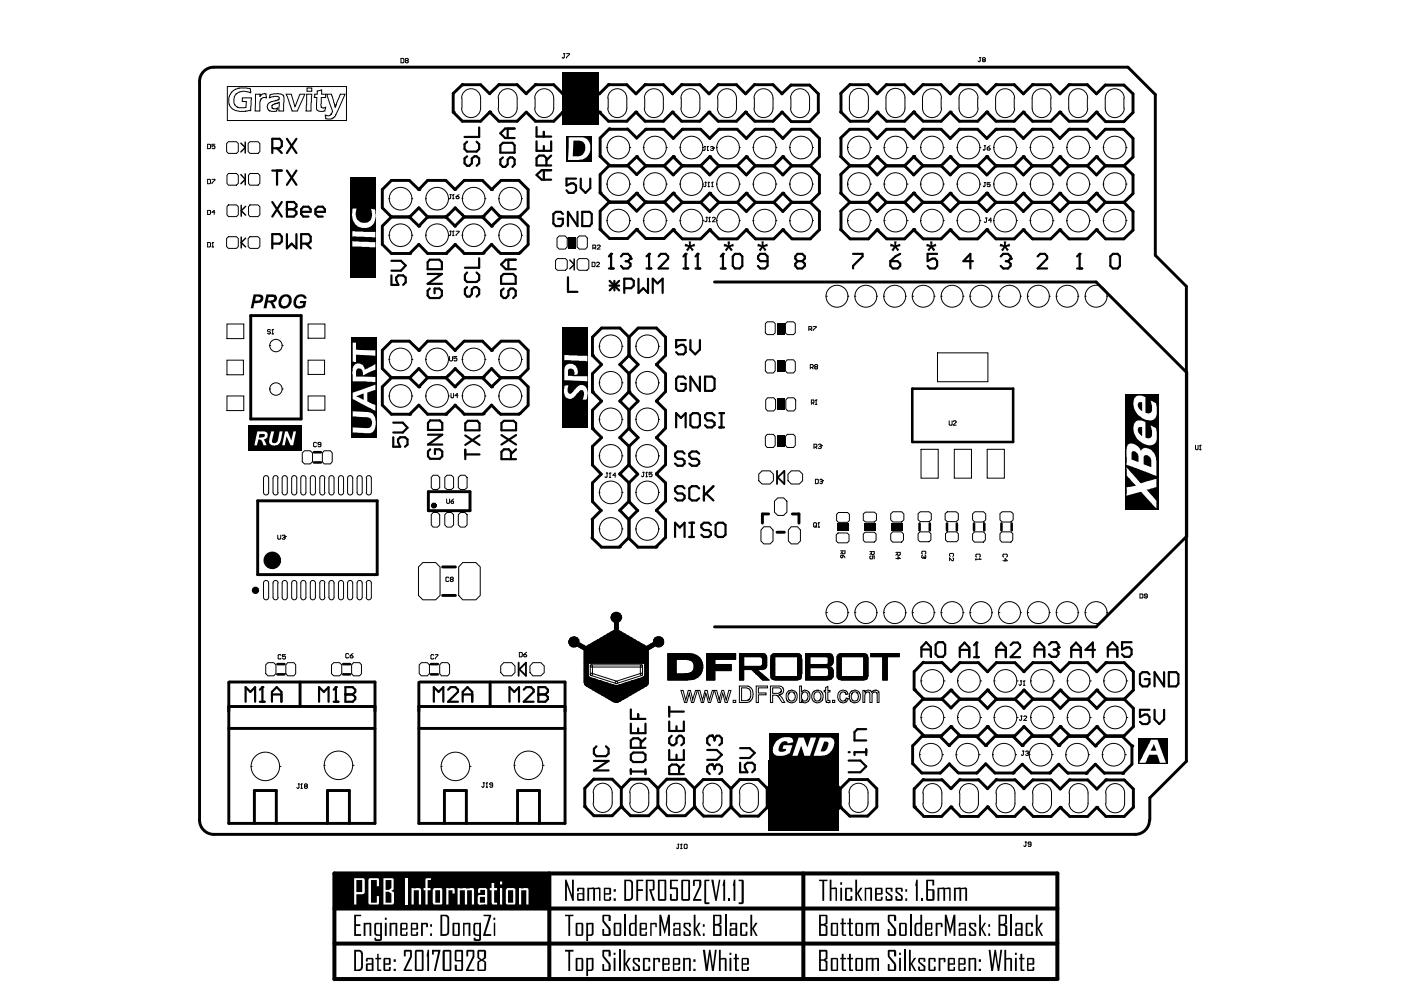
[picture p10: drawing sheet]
<svg xmlns="http://www.w3.org/2000/svg" width="297mm" height="210mm" viewBox="0 0 297 210" stroke-linecap="round" stroke-linejoin="round" font-family="sans-serif">
<path d="M70.9 185.2h153.3v22.4h-153.3zM70.9 192.6h153.3M116.5 185.2v22.4M170.3 185.2v22.4M70.9 200.1h153.3" fill="none" stroke="#000" stroke-width=".85"/>
<g fill="#000">
<path d="M75.1 193.9h1.5v.4h-1.1v1.7h.9v.3h-.9v1.8h1.1v.3h-1.5zM77.1 195.6h1.2a.31 .31 0 0 1 .3 .1 .31 .31 0 0 1 .1 .3v2.4h-.4v-2.4h-.8v2.4h-.4zM82.6 195.6h1.2a.31 .31 0 0 1 .3 .1 .31 .31 0 0 1 .1 .3v2.4h-.4v-2.4h-.8v2.4h-.4zM89.3 195.6l.4 .1a.9 .9 0 0 1 1 .2v.7h-.3v-.6h-.7v2.4h-.4zM98.2 195.6l1.5 .1v2.7h-.4v-2.4h-.8v2.4h-.3zM102.5 193.9h1.6l-1.2 4.2h1.2v.3h-1.7l1.3-4.1h-1.2zM119.8 186.5h.3l1.2 3.3v-3.3h.4v4.5h-.3l-1.2-3.3v3.3h-.4zM124.5 188.2l.5 .1 .7-.2a1.44 1.44 0 0 0 1.3 0l.3 .2v2.7h-.3v-2.5h-.8v2.5h-.4v-2.5h-.9v2.5h-.4zM134.9 186.5h1.5v.3h-1.1v1.7h1v.4h-1v2.1h-.4zM136.9 186.5l1.8 .1 .1 1.9-.3 .3a.19 .19 0 0 0-.3 0 .19 .19 0 0 0 0 .3l.7 1.9h-.5l-.8-2.4 .8-.1v-1.7h-1.1v4.2h-.4zM142 186.5h1.7v.3h-1.3v1.3h1.1l.2 .3v2.4l-.2 .2h-1.2l-.3-.2v-1.3h.4v1.1h1v-2.1h-1.4zM147 186.6h1.6v1.5l-1.2 2.5h1.3v.4h-1.8l1.3-3.1v-1.1h-.9v1h-.4z"/>
<path d="M149.4 186.5h1v.3h-.7v4.5h.7v.4h-.9l-.2-.2zM150.8 186.5h.5l.5 3.9 .6-3.9h.3l-.7 4.5h-.3zM153.4 186.5h.3v4.5h-.3v-3.2h-.2zM154.4 190.5h.4v.5h-.4zM155.6 186.5h.3v4.5h-.4v-3.2h-.1zM156.6 186.5h.9l.2 .2v4.7l-.2 .3h-.9v-.4h.6v-4.5h-.6zM80 202.2h.3v.9h.5v.3h-.5v2.2h.5v.3h-.7l-.1-.2v-2.3h-.4v-.3h.4zM85.6 201.5l.2-.1h1.3l.2 .1v1.4l-1.3 2.7h1.3v.3h-1.7l1.3-3.1v-1h-.9v1h-.4zM90.7 201.4h.3v4.5h-.4v-3.1h-.2zM91.6 201.4h1.8l-1 4.5h-.4l.9-4.1h-.9v.6h-.4zM98.9 201.5l.1-.1h1.4l.2 .1v1.4l-1.3 2.7h1.3v.3h-1.8l1.4-3.1v-1h-.9v1h-.4zM178.5 202.2h.3v.9h.6v.3h-.6v2.2h.6v.3h-.7l-.2-.3v-2.2h-.3v-.3h.3z"/>
<path d="M180 202.2h.4v.9h.5v.3h-.5v2.2h.5v.3h-.7l-.2-.2v-2.3h-.4v-.3h.4zM183.6 203.1h2.3a.31 .31 0 0 1 .3 0 .31 .31 0 0 1 .2 .3v2.5h-.4v-2.5l-.8 .1v2.4h-.4v-2.5l-.8 .1v2.4h-.4zM188.2 201.5l.2-.1 1.5 .1 .1 1.3h-.5v-1h-.9v.9l1.3 1.5 .1 .4v1l-.2 .3h-1.4l-.2-.2v-1.3h.4v1.2h.9v-1.1l-1.3-1.7zM192.7 201.4h.4v2.8l.7-1.1h.5l-.9 1.2 .9 1.6h-.4l-.8-1.4v1.4h-.4zM194.7 203.2l1.3-.1 .2 .1v.7h-.4v-.5h-.8v.5l1.2 1v.8l-.1 .2h-1.2l-.2-.3v-.7h.3v.7h.8v-.6l-1.1-.9zM196.8 203.2l.2-.1h1.1l.3 .1v.7h-.4v-.5h-.8v2.2h.8v-.7h.4v.7l-.2 .3h-1.2l-.2-.2zM199 203.1h1.3l.2 .1v.8h-.4v-.6l-.7 .1v2.4h-.4zM205.4 203.1h1.1a.31 .31 0 0 1 .3 0 .31 .31 0 0 1 .2 .3v2.5h-.4v-2.5l-.9 .1v2.4h-.3zM209.6 201.4h.4l.4 3.5 .5-3.5h.3l.4 3.5 .5-3.5h.4l-.6 4.5h-.3l-.6-3.7-.5 3.7h-.3zM212.9 201.4h.4v1.8l.8-.1a.31 .31 0 0 1 .3 0 .31 .31 0 0 1 .2 .3v2.5h-.4v-2.5l-.9 .1v2.4h-.4zM216.4 202.2h.3v.9h.5v.3h-.5v2.2h.5v.3h-.7l-.1-.2v-2.3h-.4v-.3h.4z"/>
<path d="M79.5 195.7l1.5-.1v3.6l-.3 .3h-1l-.3-.4v-.3h.3v.3h.9v-.7h-.8l-.3-.1-.1-.3v-2zM79.7 196.1v1.9l.9 .1v-2.1h-.7z"/>
<path d="M81.6 194.6h.4v.4h-.4zM81.6 195.6h.4v2.8h-.4z"/>
<path d="M84.9 195.7l1.3-.1 .2 .2-.1 1.3h-1.1v1h.9v-.5h.3v.7l-.2 .1h-1.1l-.2-.2zM85.2 196v.8h.9v-.8z"/>
<path d="M87.2 195.6h1.3l.1 .3v1.1l-.1 .1h-1.1v1h.9v-.5h.3v.6l-.2 .2h-1.1l-.2-.1zM87.4 196v.8h.9v-.8z"/>
<path d="M91.2 196h.4v.5h-.4zM91.2 197.9h.4v.5h-.4z"/>
<path d="M93.4 193.9h1.3l.4 .3 .1 .3v3.3l-.3 .5-.4 .1h-1.1zM93.8 194.3v3.8h.7l.3-.4v-3.1l-.3-.3z"/>
<path d="M96 195.6h1.3l.2 .2v2.5l-.2 .1h-1.1l-.3-.1zM96.3 196v2.1h.8v-2.1z"/>
<path d="M100.5 195.7l1.5-.1v3.7l-.3 .2h-1l-.3-.1v-.6h.4v.3h.8v-.7h-.8l-.3-.1-.1-.3v-2zM100.7 196.1v1.8l.3 .2h.6v-2.1h-.7z"/>
<path d="M104.6 194.6h.4v.4h-.4zM104.7 195.6h.3v2.8h-.3z"/>
<path d="M122.4 188.4l.1-.2 1.4 .1v2.7h-1.4l-.1-.2v-1.3l1.1-.1v-.9h-.8v.5h-.3zM122.7 189.6v1h.8v-1z"/>
<path d="M128.1 188.2h1.3l.2 .2v1.1l-.2 .2h-1.1v1h.9v-.6h.4v.7l-.3 .2h-1.1l-.2-.2zM128.3 188.5v.9h.9v-.9z"/>
<path d="M130.1 188.5h.5v.6h-.5zM130.1 190.5h.5v.5h-.5z"/>
<path d="M132.4 186.5h1.3l.4 .2 .1 .4v3.3l-.3 .4-.4 .2h-1.1zM132.7 186.8v3.8h.8l.3-.3v-3.1l-.4-.4z"/>
<path d="M139.5 186.6l1.7-.1 .1 .2v4.1l-.3 .2h-1.3l-.2-.2zM139.9 186.8v3.8h1v-3.8z"/>
<path d="M144.4 186.7l.2-.2h1.5l.2 .2v4.1l-.2 .2h-1.4l-.3-.2zM144.8 186.8v3.8h1.1v-3.8z"/>
<path d="M75.1 201.4h1.2l.5 .3 .1 .4v3.1l-.1 .4-.5 .3h-1.2zM75.5 201.8v3.8h.5l.5-.3v-3.1a.33 .33 0 0 0-.1-.4 .33 .33 0 0 0-.4 0z"/>
<path d="M77.6 203.2l1.4-.1 .2 .2v2.6h-1.2a.31 .31 0 0 1-.3 0 .31 .31 0 0 1-.1-.3v-1.3l1.2-.1v-.8h-.8v.5h-.4zM78 204.6v1h.8v-1z"/>
<path d="M81.4 203.2l1.2-.1 .2 .1v1.4h-1.1v1h.8v-.6h.3v.7l-.1 .2h-1.3l-.1-.2zM81.7 203.4v.8h.8v-.8z"/>
<path d="M83.5 203.4h.4v.5h-.4zM83.5 205.4h.4v.5h-.4z"/>
<path d="M88 201.5l1.6-.1 .2 .2v4l-.2 .3h-1.5l-.1-.3zM88.3 201.8v3.8h1.1v-3.8z"/>
<path d="M93.9 201.5l.2-.1h1.4l.2 .2v4.1l-.2 .2h-1.4l-.3-.3zM94.3 201.8v3.8h1v-3.8z"/>
<path d="M96.5 201.5l1.4-.1 .3 .1v4.2l-.2 .2-1.5-.1-.1-1.2h.5v1h.9v-1.7h-1.2l-.2-.3zM96.8 201.8v1.7h1v-1.7z"/>
<path d="M101.3 201.5h1.7l.1 1.5-.7 .5 .7 .5v1.6l-.3 .3h-1.4l-.2-.3v-1.6l.6-.5-.6-.5zM101.6 201.8v1.2l.5 .4 .5-.4v-1.2zM101.6 204v1.6h1.1v-1.6l-.6-.3z"/>
<path d="M173.7 201.4h1.5l.2 .2v1.7l-.4 .2 .4 .3v1.9l-.1 .2h-1.6zM174 201.8v1.6h.7l.4-.3v-1.3zM174 203.7v1.9h1.1v-1.6l-.4-.3z"/>
<path d="M176.1 203.2l.2-.1h1.2l.2 .1v2.5l-.2 .2h-1.2l-.2-.2zM176.5 203.4v2.2h.9v-2.2z"/>
<path d="M181.4 203.2l1.3-.1 .3 .1v2.4l-.2 .3h-1.3l-.2-.3zM181.7 203.4v2.2h.9v-2.2z"/>
<path d="M190.6 202h.4v.5h-.4zM190.6 203.1h.4v2.8h-.4z"/>
<path d="M201 203.2l1.3-.1 .2 .1-.1 1.4h-1.1v1h.9v-.6h.3v.7l-.2 .2h-1.2l-.2-.3zM201.3 203.4v.8h.9v-.8z"/>
<path d="M203.2 203.2l.1-.1h1.2l.2 .2v1.1l-.1 .2h-1.1v1h.8v-.6h.4v.8l-1.4 .1-.1-.2zM203.5 203.4v.8h.8v-.8z"/>
<path d="M207.5 203.4h.5v.5h-.5zM207.5 205.4h.5v.5h-.5z"/>
<path d="M215.2 202h.4v.5h-.4zM215.2 203.1h.4v2.8h-.4z"/>
<path d="M217.7 203.2l.2-.1h1.2l.2 .2v1.1l-.2 .2h-1v1h.8v-.6h.4l-.1 .8-1.3 .1-.2-.2zM218.1 203.4v.8h.8v-.8z"/>
</g>
<path d="M191.9 201.4v4.5" fill="none" stroke="#000" stroke-width=".39"/>
<path d="M70.9 185.3h45.3v7.3h-45.3z" fill-rule="evenodd" fill="#000"/>
<g fill="#fff">
<path d="M78.2 186.4l.1-.2h1.7a.31 .31 0 0 1 .4 .4v1.3h-.5v-1.3h-1.2v4.8h1.2v-1.4h.5v1.5l-.2 .3h-1.9l-.2-.3z"/>
<path d="M85.9 186.2h.4v5.6h-.4z"/>
<path d="M87.3 188.3h.4v.1l1-.1a.42 .42 0 0 1 .6 .4v3.1h-.5v-3h-1.1v3h-.4z"/>
<path d="M90.3 186.3l1.1-.1v.4h-.7v1.7h.6v.5h-.6v3h-.5v-3h-.4v-.5h.4z"/>
<path d="M94.6 188.3l.6 .1a1.27 1.27 0 0 1 1.2 .1v1h-.5v-.7h-.8v3h-.5z"/>
<path d="M97 188.3h.5v.1l.6-.1 1 .1a1.48 1.48 0 0 1 1.4 .1v3.3h-.5v-3h-1v3h-.4v-3h-1.1v3h-.5z"/>
<path d="M104.2 187.2h.6v1.1h.6v.5h-.6v2.6h.6v.4h-.9l-.3-.4v-2.6h-.4v-.5h.4z"/>
<path d="M110 188.3h.5v.1l1.2-.1a.31 .31 0 0 1 .4 .4v3.1h-.5v-3h-1.1v3h-.5z"/>
<path d="M75.1 186.2h2l.2 .3v2.8l-.1 .2-.3 .1h-1.3v2.2h-.5zM75.6 186.6v2.5h1.2v-2.5z"/>
<path d="M81.3 186.2h2l.2 .2v2.2l-.6 .2 .6 .4v2.3l-.2 .3h-2zM81.8 186.6v2.1h.7l.5-.4v-1.7zM81.8 189.1v2.3h1.2v-1.9l-.5-.4z"/>
<path d="M91.8 188.5l.3-.2h1.3a.33 .33 0 0 1 .3 .1 .33 .33 0 0 1 .1 .4v2.6a.31 .31 0 0 1-.4 .4h-1.4l-.2-.2zM92.3 188.8v2.6h1v-2.6z"/>
<path d="M101.4 188.5l.2-.2h1.4l.3 .2v3.3l-.6-.1a.96 .96 0 0 1-1.4-.3l.1-1.5 .1-.1h1.3v-1.1h-1v.6h-.4zM101.7 190.1v1.3h1.1v-1.3z"/>
<path d="M106 186.9h.5v.6h-.5zM106 188.3h.5v3.5h-.5z"/>
<path d="M107.3 188.5l.3-.2h1.4l.3 .2v2.9a.31 .31 0 0 1-.4 .4h-1.4l-.3-.3zM107.7 188.8v2.6h1.1v-2.6z"/>
</g>
<g fill="#000">
<path d="M145.3 51.7l.8 .3-.1-.8h.5v.8l.7-.3 .2 .5-.9 .2 .6 .6-.4 .3-.5-.7-.4 .7-.3-.3 .5-.6-.9-.2zM153.6 51.7l.8 .3-.1-.8h.4v.8l.7-.3 .2 .5-.8 .2 .6 .6-.4 .3-.5-.7-.4 .7-.4-.3 .5-.6-.8-.2zM188.8 51.7l.8 .3-.1-.8h.6l-.1 .8 .8-.3 .1 .5-.8 .2 .5 .6-.4 .3-.4-.7-.4 .7-.4-.3 .5-.6-.8-.2zM196.5 51.7l.8 .3-.1-.8h.5l-.1 .8 .8-.3 .1 .5-.7 .2 .5 .6-.4 .3-.5-.7-.4 .7-.4-.3 .6-.6-.8-.2zM119.8 193.9h1.8v.4h-.7v4.1h-.4v-4.1h-.7zM127.7 194.1l.2-.2h1.4l.2 .4v1h-.5v-1h-.9v1l1.4 1.7v1.1l-.2 .3h-1.4l-.2-.1v-1.3h.4v1.1h.9v-1.1l-1.3-1.7zM137.9 195.6l1.4 .1v.9h-.4v-.6h-.7v2.4h-.3zM139.8 193.9h.4l.8 3.1 .7-3.1h.3v4.5h-.3v-3.1l-.7 2.7-.8-2.7v3.1h-.4zM145 195.7l1.3-.1 .2 .3v.6h-.4v-.5h-.8v.4l1.2 1v.8l-.2 .2h-1.2l-.2-.1v-.8h.4v.6h.8v-.6l-1.2-.9zM147.1 193.9h.4v2.9l.7-1.2h.4l-.8 1.3 .8 1.5h-.4l-.7-1.4v1.4h-.4zM157 195.7l1.3-.1 .2 .2v.7h-.4v-.5h-.8v2.1h.8v-.6h.4v.8l-.2 .1h-1.1l-.3-.1zM159.1 193.9h.4v2.9l.7-1.2h.4l-.8 1.3 .8 1.5h-.3l-.8-1.4v1.4h-.4z"/>
<path d="M173.7 186.5h1.7v.3h-.7v4.2h-.3v-4.2h-.7zM175.9 186.5h.4v1.8a.81 .81 0 0 1 1.2 .1v2.6h-.4v-2.5h-.8v2.5h-.4zM178.5 194.7h.3v.9h.6v.4h-.6v2.1h.6v.3h-.7l-.2-.3v-2.1h-.3v-.4h.3zM179.2 188.3l1.4-.1 .1 .2v.7h-.4v-.6h-.8v2.1h.8v-.6h.4v.8l-.2 .2h-1l-.3-.2zM180 194.7h.4v.9h.5v.4h-.5v2.1h.5v.3h-.7l-.2-.1v-2.3h-.4v-.4h.4zM181.3 186.5h.4v2.8l.7-1.1h.5l-.9 1.3 .9 1.5h-.4l-.8-1.5v1.5h-.4zM183.3 188.2l.4 .1a.81 .81 0 0 1 1.2 .1v2.6h-.4v-2.5h-.8v2.5h-.4zM183.6 195.6l2.8 .1v2.7h-.4v-2.4h-.8v2.4h-.4v-2.4h-.8v2.4h-.4zM187.8 188.2l1.4 .1v.8h-.4v-.6h-.7v.5l1.1 .9v.9l-.2 .2h-1l-.2-.2v-.8h.3v.6h.7v-.5l-1-1zM188.2 194.1l.2-.2 1.5 .1 .1 1.3h-.5v-1h-.9v1l1.4 1.7v1.1l-.2 .3h-1.4l-.2-.1v-1.3h.4v1.1h.9v-1.1l-1.3-1.7zM189.9 188.4l.1-.2 1.3 .1 .1 .8h-.4v-.6h-.8v.5l1.2 1.1v.6l-.2 .3h-1.1l-.2-.2v-.8h.3v.6h.8v-.5l-1.1-1zM194.3 186.5h.3v4.5h-.4v-3.2h-.2z"/>
<path d="M195.3 190.5h.4v.5h-.4zM198.4 195.6h1.2l.2 .4v.6h-.3v-.6h-.7v2.4h-.4zM198.8 188.2l.4 .1 .7-.2a1.44 1.44 0 0 0 1.3 0l.4 .2v2.7h-.4v-2.5h-.8v2.5h-.4v-2.5h-.8v2.5h-.4zM200.3 193.9h.4l.8 3.1 .7-3.1h.4v4.5h-.4l.1-3.1-.8 2.7-.8-2.7v3.1h-.4zM202.3 188.2l1.3-.1 .2 .2a.93 .93 0 0 1 1.2 .1v2.6h-.3v-2.5h-.9v2.5h-.4v-2.5h-.8v2.5h-.3zM205.5 195.7l1.3-.1 .2 .3v.6h-.4v-.5h-.8v.4l1.2 1v.8l-.2 .2h-1.1l-.3-.2v-.7h.4v.6h.8v-.6l-1.2-1zM207.6 193.9h.4v2.9l.7-1.2h.4l-.8 1.3 .8 1.5h-.3l-.8-1.4v1.4h-.4zM217.5 195.7l1.3-.1 .2 .2v.7h-.4v-.5h-.8v2.1h.8v-.6h.4v.8l-.2 .1h-1.1l-.3-.1zM219.6 193.9h.4v2.9l.7-1.2h.5l-.9 1.3 .9 1.5h-.4l-.8-1.4v1.4h-.4zM119.8 201.4h1.8v.4h-.7v4.1h-.4v-4.1h-.7zM127.7 201.5l.2-.1h1.4l.2 .3v1.1h-.5v-1h-.9v.9l1.2 1.5 .2 .4v1l-.2 .3h-1.4l-.2-.2v-1.3h.4v1.2h.9v-1.1l-1.3-1.7zM132.2 201.4h.4v2.8l.7-1.1h.4l-.8 1.2 .8 1.6h-.3l-.8-1.4v1.4h-.4z"/>
<path d="M134.2 203.2l1.3-.1 .2 .1v.7h-.4v-.5h-.8v.5l1.2 1v.8l-.2 .2h-1.2l-.2-.3v-.7h.4v.7h.8v-.6l-1.1-.9zM136.3 203.2l.2-.1h1.1l.3 .1v.7h-.4v-.5h-.8v2.2h.8v-.7h.4v.7l-.2 .3h-1.2l-.2-.2zM138.5 203.1h1a.31 .31 0 0 1 .3 0 .31 .31 0 0 1 .1 .3v.6h-.3v-.6l-.7 .1v2.4h-.4zM144.8 203.1h1.5l.2 .2v2.6h-.4v-2.5l-.9 .1v2.4h-.4zM149 201.4h.5l.4 3.5 .4-3.5h.3l.5 3.5 .5-3.5h.4l-.7 4.5h-.3l-.5-3.7-.5 3.7h-.4zM152.4 201.4h.4v1.8l1-.1 .3 .2v2.6h-.4v-2.5l-.9 .1v2.4h-.4zM155.8 202.2h.4v.9h.5v.3h-.5v2.2h.5v.3h-.7l-.2-.2v-2.3h-.3v-.3h.3z"/>
<path d="M122 195.8l.2-.2h1.2l.2 .2 .1 2.3-.3 .3h-1.1l-.3-.1zM122.4 196v2.1h.9v-2.1z"/>
<path d="M124.3 195.6l1.5 .1v2.4l-.3 .3h-.8v1.1h-.4zM124.7 196v2.1h.5l.3-.1v-2z"/>
<path d="M130.2 195.7l1.4-.1 .1 .3v2.5h-1.4l-.2-.1zM130.5 196v2.1h.8v-2.1z"/>
<path d="M134.6 193.9h.4v4.5h-.4a.81 .81 0 0 1-1.2-.5v-1.8l.3-.5h.9zM133.8 196l-.1 1.9 .3 .2h.4h.2v-2.1z"/>
<path d="M135.7 195.7l1.3-.1 .2 .2-.1 1.3h-1.1v1h.8v-.5h.4v.7l-.2 .1h-1.2l-.2-.2zM136 196v.8h.8v-.8z"/>
<path d="M142.7 195.8l.2-.2h1.2l.2 .2v2.6h-1.1a.31 .31 0 0 1-.3 0 .31 .31 0 0 1-.2-.3v-1.1l.2-.2h1.1v-.8h-.9v.4h-.4zM143 197.1v1h1v-1z"/>
<path d="M149 196h.4v.5h-.4zM149 197.9h.4v.5h-.4z"/>
<path d="M151.2 193.9h1.6l.2 .2v1.8l-.5 .2 .5 .2v2l-.2 .1h-1.6zM151.6 194.3v1.6h.6l.4-.3v-1.3zM151.6 196.3v1.8h1v-1.6l-.4-.2z"/>
<path d="M154.8 195.6h1.3l.2 .2v2.6h-1.2a.31 .31 0 0 1-.3 0 .31 .31 0 0 1-.1-.3v-1.2l1.2-.1v-.8h-.8v.4h-.4zM155.1 197.1v1h.8v-1z"/>
<path d="M173.7 193.9h1.6l.1 .2v1.8l-.4 .2 .4 .2v2l-.1 .1h-1.6zM174 194.3v1.6h.7l.4-.3v-1.3zM174 196.3v1.8h1.1v-1.6l-.4-.2z"/>
<path d="M176.1 195.8l.2-.2h1.2l.2 .2v2.5l-.2 .1h-1.1l-.3-.1zM176.5 196v2.1h.9v-2.1z"/>
<path d="M178.2 187.1h.3v.5h-.3zM178.2 188.2h.3v2.8h-.3z"/>
<path d="M181.4 195.7l1.4-.1 .2 .2v2.4l-.2 .2h-1.2l-.3-.2zM181.7 196v2.1h.9v-2.1z"/>
<path d="M185.6 188.3l1.3-.1 .2 .2v1.1l-.1 .2h-1.1v1h.9v-.6h.3v.6l-.2 .3h-1.1l-.3-.3zM185.9 188.5v.9h.9v-.9z"/>
<path d="M190.7 195.7l1.4-.1 .2 .3-.1 2.5h-1.3l-.3-.1zM191 196v2.1h.9v-2.1z"/>
<path d="M191.9 188.5h.4v.6h-.4zM191.9 190.5h.4v.5h-.4z"/>
<path d="M195.1 193.9h.4v4.5h-.4a.81 .81 0 0 1-1.2-.5v-1.8l.4-.5h.8zM194.3 196.2v1.7l.2 .2h.5h.1v-2.1h-.6z"/>
<path d="M196.2 195.7l1.3-.1 .2 .2-.1 1.3h-1.1v1h.9v-.5h.3v.7l-.2 .1h-1.1l-.3-.2zM196.5 196v.8h.9v-.8z"/>
<path d="M196.4 186.6h1.7v1.1h-.4v-.9h-1v1.7h1.2l.2 .3v1.9l-.2 .3h-1.3l-.2-.2zM196.7 188.8v1.8h1v-1.8z"/>
<path d="M203.3 195.7l1.4-.1 .1 .2v2.6h-1.1a.31 .31 0 0 1-.3 0 .31 .31 0 0 1-.1-.3v-1.1l.1-.2h1.1v-.8h-.9v.4h-.3zM203.6 197.1v1h.9v-1z"/>
<path d="M209.5 196h.4v.5h-.4zM209.5 197.9h.4v.5h-.4z"/>
<path d="M211.7 193.9h1.6l.2 .2v1.8l-.5 .2 .4 .1 .2 .2v1.7l-.3 .3h-1.6zM212.1 194.3v1.6h.6l.4-.3v-1.3zM212.1 196.3v1.8h1v-1.6l-.4-.2z"/>
<path d="M215.3 195.6h1.4l.1 .2v2.6h-1.5l-.1-.2 .1-1.3 1.1-.1v-.8h-.7v.4h-.4zM215.6 197.1v1h.8v-1z"/>
<path d="M122 203.2l.2-.1h1.2l.2 .1 .1 2.4-.3 .3h-1.2l-.2-.2zM122.4 203.4v2.2h.9v-2.2z"/>
<path d="M124.3 203.1h1.1a.31 .31 0 0 1 .3 0 .31 .31 0 0 1 .1 .3v2.1l-.3 .4h-.8v1.1h-.4zM124.7 203.5v2.1h.6l.2-.2v-2z"/>
<path d="M130.1 202h.4v.5h-.4zM130.1 203.1h.4v2.8h-.4z"/>
<path d="M140.5 203.2l1.2-.1 .3 .1-.1 1.4h-1.1v1h.9v-.6h.3v.7l-.2 .2h-1.2l-.2-.2zM140.8 203.4v.8h.9v-.8z"/>
<path d="M142.7 203.2l.1-.1h1.2l.2 .2v1.1l-.1 .2h-1.1v1h.8v-.6h.4l-.1 .8-1.3 .1-.1-.2zM143 203.4v.8h.8v-.8z"/>
<path d="M147 203.4h.5v.5h-.5zM147 205.4h.5v.5h-.5z"/>
<path d="M154.7 202h.4v.5h-.4zM154.7 203.1h.4v2.8h-.4z"/>
<path d="M157.2 203.2l.2-.1h1.1l.3 .2v1.1l-.2 .2h-1.1v1h.9v-.6h.4l-.1 .8-1.3 .1-.2-.2zM157.5 203.4v.8h.9v-.8z"/>
<circle cx="98" cy="18" r=".31"/>
<circle cx="105.8" cy="18" r=".31"/>
<circle cx="113.5" cy="18" r=".31"/>
<circle cx="121.3" cy="18" r=".31"/>
<circle cx="129" cy="18" r=".31"/>
<circle cx="136.8" cy="18" r=".31"/>
<circle cx="144.5" cy="18" r=".31"/>
<circle cx="152.3" cy="18" r=".31"/>
<circle cx="195.7" cy="18" r=".31"/>
<circle cx="203.4" cy="18" r=".31"/>
<circle cx="211.2" cy="18" r=".31"/>
<circle cx="218.9" cy="18" r=".31"/>
<circle cx="226.7" cy="18" r=".31"/>
<circle cx="96.1" cy="23.8" r=".31"/>
<circle cx="103.8" cy="23.8" r=".31"/>
<circle cx="119.3" cy="23.8" r=".31"/>
<circle cx="127.1" cy="23.8" r=".31"/>
<circle cx="127.2" cy="33.1" r=".31"/>
<circle cx="129.2" cy="35.1" r=".31"/>
<circle cx="129.2" cy="27.3" r=".31"/>
<circle cx="134.8" cy="23.8" r=".31"/>
<circle cx="135" cy="33.2" r=".31"/>
<circle cx="136.9" cy="35.2" r=".31"/>
<circle cx="136.9" cy="27.4" r=".31"/>
<circle cx="142.6" cy="23.8" r=".31"/>
<circle cx="142.7" cy="33.2" r=".31"/>
<circle cx="144.7" cy="35.2" r=".31"/>
<circle cx="144.7" cy="27.4" r=".31"/>
<circle cx="150.3" cy="23.8" r=".31"/>
<circle cx="150.5" cy="33.2" r=".31"/>
<circle cx="152.4" cy="35.2" r=".31"/>
<circle cx="152.4" cy="27.4" r=".31"/>
<circle cx="158.1" cy="23.8" r=".31"/>
<circle cx="158.2" cy="33.2" r=".31"/>
<circle cx="166" cy="33.2" r=".31"/>
<circle cx="186" cy="33.2" r=".31"/>
<circle cx="186" cy="23.8" r=".31"/>
<circle cx="193.7" cy="33.2" r=".31"/>
<circle cx="193.7" cy="23.8" r=".31"/>
<circle cx="195.7" cy="27.4" r=".31"/>
<circle cx="195.7" cy="35.2" r=".31"/>
<circle cx="201.5" cy="23.8" r=".31"/>
<circle cx="201.5" cy="33.2" r=".31"/>
<circle cx="203.4" cy="27.4" r=".31"/>
<circle cx="203.4" cy="35.2" r=".31"/>
<circle cx="209.2" cy="33.2" r=".31"/>
<circle cx="209.2" cy="23.8" r=".31"/>
<circle cx="211.2" cy="27.4" r=".31"/>
<circle cx="211.2" cy="35.2" r=".31"/>
<circle cx="217" cy="33.2" r=".31"/>
<circle cx="217" cy="23.8" r=".31"/>
<circle cx="218.9" cy="27.4" r=".31"/>
<circle cx="218.9" cy="35.2" r=".31"/>
<circle cx="224.7" cy="33.2" r=".31"/>
<circle cx="224.7" cy="23.8" r=".31"/>
<circle cx="226.7" cy="27.4" r=".31"/>
<circle cx="226.7" cy="35.2" r=".31"/>
<circle cx="232.5" cy="23.8" r=".31"/>
<circle cx="232.5" cy="33.2" r=".31"/>
<circle cx="86.9" cy="53.7" r=".31"/>
<circle cx="86.9" cy="46" r=".31"/>
<circle cx="88.8" cy="47.9" r=".31"/>
<circle cx="88.8" cy="40.2" r=".31"/>
<circle cx="94.5" cy="46" r=".31"/>
<circle cx="94.5" cy="53.7" r=".31"/>
<circle cx="102.4" cy="45.9" r=".31"/>
<circle cx="102.4" cy="53.7" r=".31"/>
<circle cx="104.2" cy="40.2" r=".31"/>
<circle cx="104.2" cy="47.9" r=".31"/>
<circle cx="127.2" cy="48.6" r=".31"/>
<circle cx="127.2" cy="40.9" r=".31"/>
<circle cx="129.2" cy="42.8" r=".31"/>
<circle cx="135" cy="48.6" r=".31"/>
<circle cx="135" cy="41" r=".31"/>
<circle cx="136.9" cy="42.8" r=".31"/>
<circle cx="142.7" cy="48.7" r=".31"/>
<circle cx="142.7" cy="41" r=".31"/>
<circle cx="144.7" cy="42.9" r=".31"/>
<circle cx="145.4" cy="53.8" r=".23"/>
<circle cx="147.9" cy="53.8" r=".23"/>
<circle cx="150.5" cy="48.7" r=".31"/>
<circle cx="150.5" cy="41" r=".31"/>
<circle cx="152.4" cy="42.9" r=".31"/>
<circle cx="158.2" cy="41" r=".31"/>
<circle cx="158.2" cy="48.7" r=".31"/>
<circle cx="160.2" cy="42.9" r=".31"/>
<circle cx="166" cy="48.7" r=".31"/>
<circle cx="166" cy="41" r=".31"/>
<circle cx="186" cy="48.7" r=".31"/>
<circle cx="186" cy="41" r=".31"/>
<circle cx="193.7" cy="48.7" r=".31"/>
<circle cx="193.7" cy="41" r=".31"/>
<circle cx="195.7" cy="42.9" r=".31"/>
<circle cx="201.5" cy="48.7" r=".31"/>
<circle cx="201.5" cy="41" r=".31"/>
<circle cx="203.4" cy="42.9" r=".31"/>
<circle cx="209.2" cy="48.7" r=".31"/>
<circle cx="209.2" cy="41" r=".31"/>
<circle cx="211.2" cy="42.9" r=".31"/>
<circle cx="217" cy="48.7" r=".31"/>
<circle cx="217" cy="41" r=".31"/>
<circle cx="218.9" cy="42.9" r=".31"/>
<circle cx="224.7" cy="48.7" r=".31"/>
<circle cx="224.7" cy="41" r=".31"/>
<circle cx="226.7" cy="42.9" r=".31"/>
<circle cx="228.9" cy="53.8" r=".23"/>
<circle cx="232.5" cy="48.7" r=".31"/>
<circle cx="232.5" cy="41" r=".31"/>
<circle cx="88.8" cy="74.3" r=".31"/>
<circle cx="104.2" cy="74.3" r=".31"/>
<circle cx="125.6" cy="75.4" r=".31"/>
<circle cx="131.4" cy="77.3" r=".31"/>
<circle cx="133.4" cy="75.4" r=".31"/>
<circle cx="139.2" cy="77.3" r=".31"/>
<circle cx="86.9" cy="80.1" r=".31"/>
<circle cx="86.9" cy="87.8" r=".31"/>
<circle cx="88.8" cy="82" r=".31"/>
<circle cx="94.5" cy="80.1" r=".31"/>
<circle cx="94.5" cy="87.8" r=".31"/>
<circle cx="102.4" cy="87.8" r=".31"/>
<circle cx="102.4" cy="80" r=".31"/>
<circle cx="104.2" cy="82" r=".31"/>
<circle cx="125.6" cy="90.8" r=".31"/>
<circle cx="125.6" cy="83.1" r=".31"/>
<circle cx="131.4" cy="92.8" r=".31"/>
<circle cx="131.4" cy="85" r=".31"/>
<circle cx="133.4" cy="83.1" r=".31"/>
<circle cx="133.4" cy="90.8" r=".31"/>
<circle cx="139.2" cy="92.8" r=".31"/>
<circle cx="139.2" cy="85" r=".31"/>
<circle cx="131.3" cy="115.9" r=".31"/>
<circle cx="131.4" cy="100.5" r=".31"/>
<circle cx="139.1" cy="115.9" r=".31"/>
<circle cx="139.2" cy="100.5" r=".31"/>
<circle cx="193.9" cy="146.2" r=".31"/>
<circle cx="193.9" cy="154" r=".31"/>
<circle cx="201.6" cy="154.1" r=".31"/>
<circle cx="201.6" cy="146.3" r=".31"/>
<circle cx="209" cy="158.1" r=".31"/>
<circle cx="209.4" cy="154.1" r=".31"/>
<circle cx="209.4" cy="146.3" r=".31"/>
<circle cx="216.7" cy="158.1" r=".31"/>
<circle cx="224.5" cy="158.1" r=".31"/>
<circle cx="224.8" cy="154.1" r=".31"/>
<circle cx="224.8" cy="146.3" r=".31"/>
<circle cx="226.7" cy="140.5" r=".31"/>
<circle cx="226.7" cy="148.2" r=".31"/>
<circle cx="232.2" cy="158.2" r=".31"/>
<circle cx="232.6" cy="154.1" r=".31"/>
<circle cx="232.6" cy="146.3" r=".31"/>
<circle cx="234.5" cy="148.2" r=".31"/>
<circle cx="234.5" cy="140.5" r=".31"/>
<circle cx="240" cy="158.2" r=".31"/>
<circle cx="124" cy="171" r=".31"/>
<circle cx="131.7" cy="171" r=".31"/>
<circle cx="139.5" cy="171" r=".31"/>
<circle cx="147.2" cy="171.1" r=".31"/>
<circle cx="155" cy="171.1" r=".31"/>
<circle cx="170.4" cy="171.1" r=".31"/>
<circle cx="172.3" cy="165.3" r=".31"/>
<circle cx="178.2" cy="171.1" r=".31"/>
<circle cx="180.1" cy="165.3" r=".31"/>
<circle cx="193.9" cy="171.1" r=".31"/>
<circle cx="201.6" cy="171.1" r=".31"/>
<circle cx="209.4" cy="171.1" r=".31"/>
<circle cx="214.8" cy="163.9" r=".31"/>
<circle cx="222.6" cy="163.9" r=".31"/>
<circle cx="224.8" cy="171.2" r=".31"/>
<circle cx="226.7" cy="165.4" r=".31"/>
<circle cx="230.3" cy="164" r=".31"/>
<circle cx="232.6" cy="171.2" r=".31"/>
<circle cx="234.5" cy="165.4" r=".31"/>
<circle cx="238.1" cy="164" r=".31"/>
</g>
<path d="M164.7 99.8v2.8M164.9 101.2l1.4-1.4v2.8zM110 140.5v2.8M110.1 141.9l1.4-1.4v2.8zM132.5 193.9v4.5M153.9 193.9v4.5M193.1 193.9v4.5M214.4 193.9v4.5M131.4 201.4v4.5" fill="none" stroke="#000" stroke-width=".39"/>
<g fill="none" stroke="#000" stroke-width=".21">
<path d="M48.2 18.3h25.3v7.3h-25.3zM49.1 19.6v-.1a3.7 3.7 0 0 1 4-.6v.8a2.75 2.75 0 0 0-3 .2 1.96 1.96 0 0 0 0 2.7l.6 .2h1.5v-1.3h-.4a.31 .31 0 0 1-.3 0 .31 .31 0 0 1-.1-.4v-.4h1.9l-.1 2.7-1.9 .2a2.41 2.41 0 0 1-2.8-1.9 3.1 3.1 0 0 1 .6-2.1zM54.2 20h1l-.1 .4a1.07 1.07 0 0 1 1.3-.4l.1 .7a1.09 1.09 0 0 0-1.4 1.4v1.1a.28 .28 0 0 1 0 .3 .28 .28 0 0 1-.4 0h-.6zM60.7 20h1.1l.7 2.6 1-2.3a.75 .75 0 0 1 1-.3h.1l-1.5 3.5h-.3a.74 .74 0 0 1-1.1-.7zM65 20h1.1l-.2 3.5h-1zM65.1 18.7h1v.7h-.6a.27 .27 0 0 1-.4 0 .27 .27 0 0 1 0-.4zM67.3 19.3l.9-.3v1h.8v.7h-.9v1.1a.63 .63 0 0 0 0 .8 .63 .63 0 0 0 .7 .2h.2a.8 .8 0 0 1-1.1 .8 .97 .97 0 0 1-.8-1.4l.1-1.5h-.6v-.2l.1-.5h.6zM69.3 20h.6a.43 .43 0 0 1 .5 .4l.7 2.4 .9-2.4a.62 .62 0 0 1 .9-.4h.3l-2.1 4.4a1.48 1.48 0 0 1-2.1 .7v-.7a.98 .98 0 0 0 1.5-.8zM85 12.4h.5l.1 .1v.7l-.1 .1h-.5zM86.1 12.8l-.2 .2 .2 .3 .5-.1-.2-.4M86.1 12.8l-.2-.1 .2-.3 .5 .1-.2 .3M86.1 12.8h.3"/>
<path d="M119.5 11.4h.3M119.6 11.4v.8l-.1 .1-.3-.1M120.1 11.4h.6l-.6 .9M180.7 19.3a2.01 2.01 0 0 1 2.2-.4 2.01 2.01 0 0 1 1.2 1.8v2.2a2.01 2.01 0 0 1-2 2 2.01 2.01 0 0 1-2-2l.1-2.7zM188.4 19.3a2.01 2.01 0 0 1 2.2-.4 2.01 2.01 0 0 1 1.3 1.8v2.2a2.01 2.01 0 0 1-2 2 2.01 2.01 0 0 1-2.1-2l.1-2.7zM207.7 12.2h.3M207.8 12.2v.7l-.1 .2-.3-.2M208.5 12.7l-.2-.2 .2-.3 .4 .2-.1 .3M208.5 12.7l-.2 .1 .2 .3 .4-.2-.1-.2M208.5 12.7h.3M48 30.4l.4-.4h1.7l.4 .4v1.7l-.4 .4h-1.7l-.4-.4zM48.4 36.8h1.7l.4 .4v1.7l-.4 .4h-1.7l-.3-.4v-1.7z"/>
<path d="M52.6 30.4l.4-.4h1.7l.4 .4v1.7l-.4 .4h-1.7l-.4-.4zM53 36.8h1.7l.4 .4v1.7l-.4 .4h-1.7l-.3-.4v-1.7zM57.3 20.1l1.1-.2a1.89 1.89 0 0 1 1.7 .5v3.1h-.8a.56 .56 0 0 1-.2-.7l.1-1.1-.7 .2a.96 .96 0 0 0-.8 .8 .71 .71 0 0 0 1.1 .2 .68 .68 0 0 1-.3 .7 .68 .68 0 0 1-.7 0 1.05 1.05 0 0 1-1.2-1 1.05 1.05 0 0 1 1.2-1.1l.6-.1a.81 .81 0 0 0 .8-.7 1.7 1.7 0 0 0-1.5-.2l-.6 .2zM97.9 20.8a2.01 2.01 0 0 1 2-2 2.01 2.01 0 0 1 2 2 3.7 3.7 0 0 1-.6 3.5 2.01 2.01 0 0 1-2.2 .5 2.01 2.01 0 0 1-1.2-1.9M97.9 20.8v2.1M105.6 20.8a2.01 2.01 0 0 1 2-2 2.01 2.01 0 0 1 2 2 3.7 3.7 0 0 1-.5 3.5 2.01 2.01 0 0 1-2.2 .5 2.01 2.01 0 0 1-1.3-1.9M105.7 20.8v2.1M113.4 20.8a2.01 2.01 0 0 1 2-2 2.01 2.01 0 0 1 2 2 3.7 3.7 0 0 1-.6 3.5 2.01 2.01 0 0 1-2.2 .5 2.01 2.01 0 0 1-1.2-1.9M113.4 20.8v2.1M121.1 20.8a2.01 2.01 0 0 1 2-2 2.01 2.01 0 0 1 2 2 3.7 3.7 0 0 1-.5 3.5 2.01 2.01 0 0 1-2.2 .5 2.01 2.01 0 0 1-1.3-1.9M121.2 20.8v2.1M128.6 39h.1"/>
<path d="M128.6 31.3h.1M128.9 20.8a2.01 2.01 0 0 1 2-2 2.01 2.01 0 0 1 2 2 3.7 3.7 0 0 1-.6 3.5 2.01 2.01 0 0 1-2.2 .5 2.01 2.01 0 0 1-1.2-1.9M128.9 20.8v2.1M133.5 39h.1M133.5 31.3h.1M136.4 39h.1M136.4 31.3h.1M136.6 20.8a2.01 2.01 0 0 1 2-2 2.01 2.01 0 0 1 2 2 3.7 3.7 0 0 1-.5 3.5 2.01 2.01 0 0 1-2.2 .5 2.01 2.01 0 0 1-1.3-1.9M136.7 20.8v2.1M141.3 39h.1M141.3 31.3h.1M144.1 39h.1"/>
<path d="M144.1 31.3h.1M144.4 20.8a2.01 2.01 0 0 1 2-2 2.01 2.01 0 0 1 2 2 3.7 3.7 0 0 1-.6 3.5 2.01 2.01 0 0 1-2.2 .5 2.01 2.01 0 0 1-1.2-1.9M144.4 20.8v2.1M149 39h.1M149 31.3h.1M151.9 39h.1M151.9 31.3h.1M152.1 20.8a2.01 2.01 0 0 1 2-2 2.01 2.01 0 0 1 2 2 3.7 3.7 0 0 1-.5 3.5 2.01 2.01 0 0 1-2.2 .5 2.01 2.01 0 0 1-1.3-1.9M152.2 20.8v2.1M156.8 39h.1M156.8 31.3h.1M159.6 39h.1"/>
<path d="M159.6 31.3h.1M159.9 20.8a2.01 2.01 0 0 1 2-2 2.01 2.01 0 0 1 2 2 3.7 3.7 0 0 1-.6 3.5 2.01 2.01 0 0 1-2.2 .5 2.01 2.01 0 0 1-1.2-1.9M159.9 20.8v2.1M164.5 39h.1M164.5 31.3h.1M167.4 39h.1M167.4 31.3h.1M167.6 20.8a2.01 2.01 0 0 1 2-2 2.01 2.01 0 0 1 2 2 3.7 3.7 0 0 1-.5 3.5 2.01 2.01 0 0 1-2.2 .5 2.01 2.01 0 0 1-1.3-1.9M167.7 20.8v2.1M172.3 39h.1M172.3 31.3h.1M179.7 39h.1"/>
<path d="M179.7 31.3h.1M184.6 39h.1M184.6 31.3h.1M187.5 39h.1M187.5 31.3h.1M192.3 39h.1M192.3 31.3h.1M195.1 39h.1M195.1 31.3h.1M199.5 20.8v2.1M199.6 20.8a2.01 2.01 0 0 0-2-2 2.01 2.01 0 0 0-2 2 3.7 3.7 0 0 0 .6 3.5 2.01 2.01 0 0 0 2.2 .5 2.01 2.01 0 0 0 1.2-1.9M200 39h.1"/>
<path d="M200 31.3h.1M202.9 39h.1M202.9 31.3h.1M207.3 20.8v2.1M207.4 20.8a2.01 2.01 0 0 0-2-2 2.01 2.01 0 0 0-2.1 2 3.7 3.7 0 0 0 .6 3.5 2.01 2.01 0 0 0 2.2 .5 2.01 2.01 0 0 0 1.3-1.9M207.8 39h.1M207.8 31.3h.1M208.7 30.9h.3M208.7 38.7h.3M208.8 30.9v.8l-.1 .1-.2-.1M208.8 38.7v.7l-.1 .2-.2-.2M209.3 31.4h.5l.1 .3-.4 .1z"/>
<path d="M209.9 30.9l-.6 .5M209.9 38.7h-.6v.5l.3-.2 .3 .2-.1 .4-.5-.2M210.6 39h.1M210.6 31.3h.1M215 20.8v2.1M215.1 20.8a2.01 2.01 0 0 0-2-2 2.01 2.01 0 0 0-2 2 3.7 3.7 0 0 0 .6 3.5 2.01 2.01 0 0 0 2.2 .5 2.01 2.01 0 0 0 1.2-1.9M215.5 39h.1M215.5 31.3h.1M218.4 39h.1M218.4 31.3h.1M222.8 20.8v2.1M222.9 20.8a2.01 2.01 0 0 0-2.1-2 2.01 2.01 0 0 0-2 2 3.7 3.7 0 0 0 .6 3.5 2.01 2.01 0 0 0 2.2 .5 2.01 2.01 0 0 0 1.3-1.9"/>
<path d="M223.3 39h.1M223.3 31.3h.1M226.1 39h.1M226.1 31.3h.1M230.5 20.8v2.1M230.6 20.8a2.01 2.01 0 0 0-2-2 2.01 2.01 0 0 0-2 2 3.7 3.7 0 0 0 .6 3.5 2.01 2.01 0 0 0 2.2 .5 2.01 2.01 0 0 0 1.2-1.9M231 39h.1M231 31.3h.1M233.9 39h.1M233.9 31.3h.1M238.3 20.8v2.1M238.4 20.8a2.01 2.01 0 0 0-2.1-2 2.01 2.01 0 0 0-2 2 3.7 3.7 0 0 0 .6 3.5 2.01 2.01 0 0 0 2.2 .5 2.01 2.01 0 0 0 1.3-1.9"/>
<path d="M238.8 39h.1M238.8 31.3h.1M48 50.6l.4-.4h1.7l.4 .4v1.7l-.4 .4h-1.7l-.4-.4zM48.4 43.4h1.7l.4 .4v1.7l-.4 .4h-1.7l-.3-.4v-1.7zM52.6 50.6l.4-.4h1.7l.4 .4v1.7l-.4 .4h-1.7l-.4-.4zM53 43.4h1.7l.4 .4v1.7l-.4 .4h-1.7l-.3-.4v-1.7zM82.5 42.1h.1M82.5 49.9h.1M87.3 42.1h.1M87.3 49.9h.1M90.2 42.1h.1M90.2 49.9h.1"/>
<path d="M95.1 42.1h.1M95.1 49.9h.1M95.4 49h.3M95.4 41.3h.3M95.5 41.3v.7l-.1 .1-.3-.1M95.5 49v.8l-.1 .2-.3-.2M95.9 50h.3M95.9 42.1h.3M96.1 49h.1M96.1 41.3h.1M96.1 41.3v.8M96.1 49v1"/>
<path d="M96.1 49l-.2 .2M96.1 41.3l-.2 .1M96.7 49h.6l-.6 1M96.7 41.7h.5l.1 .3-.4 .1zM97.3 41.3l-.6 .4M97.9 42.1h.1M97.9 49.9h.1M102.8 42.1h.1M102.8 49.9h.1M105.7 42.1h.1M105.7 49.9h.1M110.6 42.1h.1"/>
<path d="M110.6 49.9h.1M117.8 55.2l.4-.4h1.7l.4 .4v1.7l-.4 .4h-1.7l-.4-.4zM118.1 50.5l.5-.5h1.2l.5 .5v1.9l-.5 .4h-1.2l-.5-.4zM122.4 55.2l.3-.4h1.8l.3 .4v1.7l-.3 .4h-1.8l-.3-.4zM122.4 50.5l.4-.5h1.3l.4 .5v1.9l-.4 .4h-1.3l-.4-.4zM125.5 55.6h.5l.2 .2v.6l-.2 .1h-.5zM125.7 52.6h.5l.1-.5-.1-.1h-.5v.8M126 52.6l.3 .2M126.5 55.8l.1-.2 .5 .2-.6 .7h.6M126.6 52.1l.2-.1 .4 .1-.6 .7h.6M128.6 46.8h.1M133.5 46.8h.1"/>
<path d="M136.4 46.8h.1M141.3 46.8h.1M144.1 46.8h.1M149 46.8h.1M151.9 46.8h.1M156.8 46.8h.1M159.6 46.8h.1M164.5 46.8h.1M167.4 46.8h.1M172.3 46.8h.1M179.7 46.8h.1M184.6 46.8h.1"/>
<path d="M187.5 46.8h.1M192.3 46.8h.1M195.1 46.8h.1M200 46.8h.1M202.9 46.8h.1M207.8 46.8h.1M209 46.2h.3M209.1 46.2v.8l-.1 .2-.3-.2M210.2 46.7h-.6l.5-.5v1M210.6 46.8h.1M215.5 46.8h.1M218.4 46.8h.1"/>
<path d="M223.3 46.8h.1M226.1 46.8h.1M231 46.8h.1M233.9 46.8h.1M238.8 46.8h.1M48.1 68.7h3.6v3.1h-3.6zM48.1 76.4h3.5v3.1h-3.5zM57.2 73.3h.1M57.2 73.3a1.32 1.32 0 0 0 1.3 1.3 1.32 1.32 0 0 0 1.3-1.3M57.2 73.3a1.32 1.32 0 0 1 1.3-1.4 1.32 1.32 0 0 1 1.3 1.4M59.8 73.3h.1M65.3 68.7h3.6v3h-3.6z"/>
<path d="M65.3 76.4h3.5v3h-3.5zM82.5 76.2h.1M87.3 76.2h.1M90.2 76.2h.1M95.1 76.2h.1M95.3 75.6v.8l.2 .1 .4-.1v-.8M96.9 75.6h-.7v.5l.4-.2 .3 .2-.2 .4-.5-.1M97.9 76.2h.1M102.8 76.2h.1M105.7 76.2h.1M110.6 76.2h.1M127 73.4h.1"/>
<path d="M131.9 73.4h.1M134.8 73.4h.1M139.6 73.4h.1M162.3 68.6l.4-.4h1.3l.4 .4v2l-.4 .3h-1.3l-.4-.3zM162.7 76.3h1.3l.4 .5v1.8l-.4 .5h-1.3l-.4-.5v-1.8zM166.5 68.6l.4-.4h1.3l.4 .4v2l-.4 .3h-1.3l-.4-.3zM166.9 76.3h1.3l.4 .5v1.8l-.4 .5h-1.3l-.4-.5v-1.8zM171.5 69.8l.6-.1v-.3l-.1-.2h-.5v.9M171.8 77.9h.5l.1-.5-.1-.1h-.5v.9M171.8 69.8l.3 .3M172.1 77.9l.3 .3M172.4 69.2h.6l-.6 .9"/>
<path d="M172.9 77.8l-.2-.2 .2-.3 .4 .1-.1 .4M172.9 77.8l-.2 .1 .2 .3 .4-.1-.1-.3M172.9 77.8h.3M175.2 62.8h.1M179.8 62.8h.1M181.3 62.8h.1M185.8 62.8h.1M187.4 62.8h.1M191.9 62.8h.1M193.5 62.8h.1M198.1 62.8h.1M198.8 74.8h10.7v6.1h-10.7z"/>
<path d="M199.5 62.8h.1M199.5 62.8a2.32 2.32 0 0 0 2.4 2.3 2.32 2.32 0 0 0 2.3-2.3M199.5 62.8a2.32 2.32 0 0 1 2.4-2.3 2.32 2.32 0 0 1 2.3 2.3M204.2 62.8h.1M205.7 62.8h.1M210.2 62.8h.1M211.8 62.8h.1M216.4 62.8h.1M217.9 62.8h.1M222.5 62.8h.1M223.9 62.8h.1M228.5 62.8h.1"/>
<path d="M230.1 62.8h.1M234.6 62.8h.1M48.1 84h3.6v3.1h-3.6zM57.2 82.5h.1M57.2 82.5a1.32 1.32 0 0 0 1.3 1.3 1.32 1.32 0 0 0 1.3-1.3M57.2 82.5a1.32 1.32 0 0 1 1.3-1.3 1.32 1.32 0 0 1 1.3 1.3M59.8 82.5h.1M64.1 96l.5-.4h1.2l.5 .4v1.9l-.5 .5h-1.2l-.5-.5zM65.3 84h3.6v3h-3.6zM67.1 93.9l-.1-.1-.5 .1v.7l.1 .1 .5-.1M68 94.3h-.4l-.2-.2 .2-.3 .4 .1v.7l-.1 .1-.5-.1M68.7 95.6h1.4l.3 .4v1.9l-.3 .5h-1.4l-.4-.5v-1.9z"/>
<path d="M82.5 84h.1M87.3 84h.1M90.2 84h.1M95.1 84h.1M95.6 83.4l.1 .9 .5-.1v-.8M97.1 83.9h-.6l.4-.5v.9M97.9 84h.1M102.8 84h.1M105.7 84h.1M110.6 84h.1M127 96.7h.1M127 88.9h.1"/>
<path d="M127 81.2h.1M131.9 96.7h.1M131.9 88.9h.1M131.9 81.2h.1M134.8 88.9h.1M134.8 96.7h.1M134.8 81.2h.1M139.6 88.9h.1M139.6 96.7h.1M139.6 81.2h.1M162.7 92.1h1.3l.4 .5v1.8l-.4 .5h-1.3l-.4-.5v-1.8zM162.7 84.3h1.3l.4 .5v1.9l-.4 .4h-1.3l-.4-.4v-1.9z"/>
<path d="M166.9 92.1h1.3l.4 .5v1.8l-.4 .5h-1.3l-.4-.5v-1.8zM167 84.3h1.3l.4 .5v1.9l-.4 .4h-1.3l-.4-.4v-1.9zM172 85.4h.5v-.6h-.5v.9M172.3 85.4l.3 .3M172.6 94.8h.4l.2-.5-.2-.1h-.4v.9M172.9 85.7h.3M172.9 94.8l.3 .3M173 84.8h.1M173 84.8v.9M173 84.8l-.1 .2M173.5 94.3l.5-.1 .1 .3M173.8 94.6h.2"/>
<path d="M174 94.6l.1 .2-.1 .3-.5-.1M174.1 94.5h.1M174.1 94.5l-.1 .1M195.3 95.3h3.6v6.1h-3.6zM201.2 89.2v.8l.2 .2 .5-.2v-.8M202.1 89.4l.2-.2 .4 .2-.6 .8h.6M202.3 95.3h3.7v6.1h-3.7zM209.3 95.3h3.6v6.1h-3.6zM253.5 94.4v.8l.1 .1 .4-.1v-.8M254.3 95.3h.3M254.5 94.4h.1M254.5 94.4v.9"/>
<path d="M254.5 94.4l-.2 .2M55.9 101.1a.54 .54 0 0 1 .7-.2 .54 .54 0 0 1 .4 .5v3a.54 .54 0 0 1-.6 .5 .54 .54 0 0 1-.5-.5zM58.9 101.4v3M58.9 113.5v.7l.1 .1 .5-.1v-.7M59 101.4a.54 .54 0 0 0-.6-.6 .54 .54 0 0 0-.5 .6v3a.54 .54 0 0 0 .5 .5 .54 .54 0 0 0 .6-.5M59.8 113.6l.5-.1 .1 .3M59.9 101.1a.54 .54 0 0 1 .6-.2 .54 .54 0 0 1 .4 .5v3a.54 .54 0 0 1-.5 .5 .54 .54 0 0 1-.6-.5zM60.1 113.9h.2M60.3 113.9l.1 .1-.1 .3-.5-.1M60.4 113.8h.1M60.4 113.8l-.1 .1M61.9 101.1a.54 .54 0 0 1 .6-.2 .54 .54 0 0 1 .4 .5v3a.54 .54 0 0 1-.5 .5 .54 .54 0 0 1-.6-.5z"/>
<path d="M63.8 101.1a.54 .54 0 0 1 .7-.2 .54 .54 0 0 1 .4 .5v3a.54 .54 0 0 1-.6 .5 .54 .54 0 0 1-.5-.5zM65.9 101.1a.54 .54 0 0 1 .6-.2 .54 .54 0 0 1 .4 .5v3a.54 .54 0 0 1-.6 .5 .54 .54 0 0 1-.5-.5zM68.8 101.4v3M68.9 101.4a.54 .54 0 0 0-.6-.6 .54 .54 0 0 0-.5 .6v3a.54 .54 0 0 0 .5 .5 .54 .54 0 0 0 .6-.5M69.8 101.1a.54 .54 0 0 1 .6-.2 .54 .54 0 0 1 .4 .5v3a.54 .54 0 0 1-.5 .5 .54 .54 0 0 1-.6-.5zM71.8 101.1a.54 .54 0 0 1 .6-.2 .54 .54 0 0 1 .4 .5v3a.54 .54 0 0 1-.5 .5 .54 .54 0 0 1-.5-.5zM73.8 101.1a.54 .54 0 0 1 .6-.2 .54 .54 0 0 1 .4 .5v3a.54 .54 0 0 1-.6 .5 .54 .54 0 0 1-.5-.5zM75.8 101.1a.54 .54 0 0 1 .6-.2 .54 .54 0 0 1 .4 .5v3a.54 .54 0 0 1-.5 .5 .54 .54 0 0 1-.6-.5zM77.6 101.4a.54 .54 0 0 1 .6-.6 .54 .54 0 0 1 .5 .6v3a.54 .54 0 0 1-.5 .5 .54 .54 0 0 1-.6-.5M77.7 101.4v3M91.8 108.7h1l.4 .4v2.2l-.4 .5h-1l-.4-.5v-2.2zM91.8 100.8h1l.4 .4v2.2l-.4 .4h-1l-.4-.4v-2.2z"/>
<path d="M94.3 109.1l.5-.4h.9l.5 .4v2.2l-.5 .5h-.9l-.5-.5zM94.3 101.2l.5-.4h.9l.5 .4v2.2l-.5 .4h-.9l-.5-.4zM94.7 105.8v.8l.1 .1 .5-.1v-.8M95.6 106.3h.5v.4h-.3zM96.2 105.8l-.6 .5M97.2 109.1l.4-.4h1l.4 .4v2.2l-.4 .5h-1l-.4-.5zM97.2 101.2l.4-.4h1l.4 .4v2.2l-.4 .4h-1l-.4-.4zM98.1 119.3h2.8l.9 .9v6l-.9 1h-2.8l-.8-1v-6zM127 104.4h.1M127 112.1h.1M128.6 100.3h.3M128.7 100.3v.8l-.1 .1-.4-.1"/>
<path d="M129.2 101.2h.3M129.3 100.3h.1M129.3 100.3v.9M129.3 100.3l-.1 .2M130.6 100.8h-.6l.4-.5v.9M131.9 104.4h.1M131.9 112.1h.1M134.8 104.4h.1M134.8 112.1h.1M139.6 104.4h.1M139.6 112.1h.1M160.9 100.5l.7-.7h1.7l.7 .7v1.4l-.7 .7h-1.7l-.7-.7z"/>
<path d="M162 111.7h1.3l.6 .7v2.3l-.6 .6h-1.3l-.7-.6v-2.3zM164.2 106.3l.7-.7h1.2l.7 .7v2.3l-.7 .7h-1.2l-.7-.7zM167.1 100.5l.7-.7h1.7l.7 .7v1.4l-.7 .7h-1.7l-.7-.7zM167.8 111.7h1.3l.6 .7v2.3l-.6 .6h-1.3l-.7-.6v-2.3zM172.5 111l.2-.2 .4 .2v.6l-.1 .2-.5-.2zM172.8 111.5l.3 .3M172.9 101.6h.4l.2 .2v.6l-.2 .1h-.4zM173.4 111.8h.3M173.6 110.8h.1M173.6 110.8v1M173.6 110.8l-.2 .2M173.8 101.8l.4-.2 .2 .3"/>
<path d="M174 102.1h.2M174.2 102.1l.2 .1-.2 .3-.4-.1M174.4 101.9h.1M174.4 101.9l-.2 .2M177.3 113.4l.4-.4h1.9l.4 .4v1.3l-.4 .4h-1.9l-.4-.4zM177.4 109.1l.4-.4h1.9l.4 .4v1.3l-.4 .4h-1.9l-.4-.4zM178.2 116.8h1v.5l-.5 .1-.2-.1v-.5M178.2 117.9l.5-.2v.4l-.3 .2zM178.5 117.1l-.3 .3M178.7 117.7l.5 .6M183 109l.5-.4h1.9l.4 .4v1.3l-.4 .4h-1.9l-.5-.4zM183 113.2l.4-.4h2l.3 .4v1.4l-.3 .3h-2l-.4-.3z"/>
<path d="M184.4 117h1v.4l-.5 .2-.2-.2v-.4M184.6 117.9l-.2 .1 .2 .5 .4-.2-.1-.4h.5v.6M184.7 117.3l-.3 .3M188.8 109l.5-.5h1.9l.4 .5v1.2l-.4 .5h-1.9l-.5-.5zM189.2 112.8h2l.4 .4v1.3l-.4 .4h-2l-.4-.4v-1.3zM189.9 117.1h1v.5l-.5 .1-.2-.1v-.5M189.9 118.4h1l-.5-.4v.6M190.2 117.4l-.3 .3M194.7 108.9l.4-.4h1.9l.4 .4v1.3l-.4 .4h-1.9l-.4-.4zM194.7 113.2l.3-.4h2l.4 .4v1.3l-.4 .4h-2l-.3-.4zM195.6 117.5l-.2-.2 .2-.4h.5l.2 .1-.2 .5M195.6 117.7l-.2 .5 .2 .1 .3-.1"/>
<path d="M195.9 118.2l.1 .1M195.9 118v.2M196 118.3h.1M196.1 117.7l.2 .5-.3 .1M200.4 108.9l.5-.4h1.8l.5 .4v1.3l-.5 .4h-1.8l-.5-.4zM200.5 113.2l.4-.4h1.9l.4 .4v1.3l-.4 .4h-1.9l-.4-.4zM201.5 118l-.2-.2 .2-.5h.5l.2 .2-.2 .5M202 118.3l.2 .1-.2 .5-.7-.6v.6M206.2 109l.5-.5h1.8l.5 .5v1.2l-.5 .5h-1.8l-.5-.5zM206.6 112.8h1.9l.4 .4v1.3l-.4 .4h-1.9l-.4-.4v-1.3zM206.9 118.4v.3M206.9 118.6h.9"/>
<path d="M207.1 118.1l-.2-.1 .2-.5h.6l.1 .1-.1 .5M207.7 118.4l.1 .2M207.8 118.6h.1M212 108.9l.5-.4h1.8l.5 .4v1.3l-.5 .5h-1.8l-.5-.5zM212 113.2l.4-.4h1.9l.4 .4v1.3l-.4 .4h-1.9l-.4-.4zM212.6 118.9h1l-.5-.5v.6M212.8 118.1l-.2-.1 .2-.5h.6l.2 .1-.2 .5M55.9 123.3a.54 .54 0 0 1 .7-.2 .54 .54 0 0 1 .4 .5v3a.54 .54 0 0 1-.6 .6 .54 .54 0 0 1-.5-.6zM58.9 123.6v3M59 123.6a.54 .54 0 0 0-.6-.5 .54 .54 0 0 0-.5 .5v3a.54 .54 0 0 0 .5 .6 .54 .54 0 0 0 .6-.6M59.6 139l-.2-.2-.4 .2v.6l.1 .1 .5-.1M59.9 123.3a.54 .54 0 0 1 .6-.2 .54 .54 0 0 1 .4 .5v3a.54 .54 0 0 1-.5 .6 .54 .54 0 0 1-.6-.6z"/>
<path d="M60.5 138.8h-.6v.5l.3-.2 .3 .2-.1 .4-.5-.1M61.9 123.3a.54 .54 0 0 1 .6-.2 .54 .54 0 0 1 .4 .5v3a.54 .54 0 0 1-.5 .6 .54 .54 0 0 1-.6-.6zM63.8 123.3a.54 .54 0 0 1 .7-.2 .54 .54 0 0 1 .4 .5v3a.54 .54 0 0 1-.6 .6 .54 .54 0 0 1-.5-.6zM65.9 123.3a.54 .54 0 0 1 .6-.2 .54 .54 0 0 1 .4 .5v3a.54 .54 0 0 1-.6 .6 .54 .54 0 0 1-.5-.6zM68.8 123.6v3M68.9 123.6a.54 .54 0 0 0-.6-.5 .54 .54 0 0 0-.5 .5v3a.54 .54 0 0 0 .5 .6 .54 .54 0 0 0 .6-.6M69.8 123.3a.54 .54 0 0 1 .6-.2 .54 .54 0 0 1 .4 .5v3a.54 .54 0 0 1-.5 .6 .54 .54 0 0 1-.6-.6zM71.8 123.3a.54 .54 0 0 1 .6-.2 .54 .54 0 0 1 .4 .5v3a.54 .54 0 0 1-.5 .6 .54 .54 0 0 1-.5-.6zM73.8 123.3a.54 .54 0 0 1 .6-.2 .54 .54 0 0 1 .4 .5v3a.54 .54 0 0 1-.6 .6 .54 .54 0 0 1-.5-.6zM73.9 138.7l-.1-.1-.5 .1v.6l.2 .2 .4-.2M74.2 139h.5l.2 .3-.5 .2zM74.9 138.6l-.7 .4"/>
<path d="M75.8 123.3a.54 .54 0 0 1 .6-.2 .54 .54 0 0 1 .4 .5v3a.54 .54 0 0 1-.5 .6 .54 .54 0 0 1-.6-.6zM77.6 123.6a.54 .54 0 0 1 .6-.5 .54 .54 0 0 1 .5 .5v3a.54 .54 0 0 1-.5 .6 .54 .54 0 0 1-.6-.6M77.7 123.6v3M88.7 120.2l1-.9h2.7l.9 .9v6l-.9 1h-2.7l-1-1zM92 139l-.2-.2-.4 .2v.6l.1 .1 .5-.1M92.3 138.8h.5l-.5 .9M95.2 122.5l-.2-.1-.5 .1v.6l.2 .2 .5-.2M95.6 122.8l-.1-.1 .1-.3 .5 .1-.2 .3M95.6 122.8l-.1 .2 .1 .3 .5-.2-.2-.3M95.6 122.8h.3M110.1 138.3h.5l.1 .2v.6l-.1 .2h-.5zM111 138.8h.5l.2 .3-.5 .2z"/>
<path d="M111.7 138.3l-.7 .5M120.6 135.9h2.1M120.6 136h2.1M120.6 136.1h2.1M120.6 136.2h2.1M120.6 136.3h2.3M120.6 136.4h2.5M120.7 135.7h2M120.7 135.8h2M120.7 136.5h2.5M120.7 135.6h2M120.7 136.5h2.7"/>
<path d="M120.7 136.6h2.7M120.8 135.4h1.7M120.8 135.5h1.8M120.8 135.5h1.9M120.8 136.7h2.7M120.8 136.8h3M120.9 135.3h1.5M120.9 136.9h3M121 135.2h1.4M121 136.9h3M121 137h3.1M121.2 137.1h1"/>
<path d="M121.3 135.1h.7M121.3 137.2h.7M121.6 135h.3M122.5 137.1h16.2M122.7 137.2h15.9M122.8 137.2h15.6M123 137.3h15.2M123.1 137.4h15.1M123.1 137.5h15M123.3 137.6h14.7M123.5 137.6h14.3M123.6 137.7h14"/>
<path d="M123.8 137.8h13.7M123.8 139.9h13.7M123.8 140h13.7M123.8 138.6h13.7M123.8 138.7h13.7M123.8 139.3h13.7M123.8 139.4h13.7M123.8 139.5h13.7M123.8 139.6h13.7M123.8 139.7h13.7M123.8 139.8h13.7M123.8 138.8h13.7"/>
<path d="M123.8 138.9h13.7M123.8 139h13.7M123.8 139.1h13.7M123.8 139.2h13.7M123.8 138.3h13.7M123.8 138.4h13.7M123.8 138.5h13.7M123.8 137.9h13.7M123.8 138h13.7M123.8 138.1h13.7M123.8 138.2h13.7M124.4 137h12.6"/>
<path d="M124.5 136.9h12.3M124.6 136.9h12.2M124.7 136.8h12M124.8 136.7h11.7M125 136.6h11.3M125.1 136.5h11.1M125.2 136.5h10.9M125.4 136.4h10.6M125.5 136.3h10.3M125.7 136.2h9.9M125.8 136.2h9.7M125.9 136.1h9.6"/>
<path d="M126 136h9.3M126.2 135.9h8.9M126.3 135.9h8.7M126.5 135.8h8.3M126.6 135.7h8.1M126.7 135.6h8M126.9 135.5h7.5M127.1 135.5h7.2M127.2 135.4h7M127.2 135.3h6.9M127.4 135.2h6.6M127.6 135.2h6.3"/>
<path d="M127.7 135.1h5.9M127.9 135h5.6M127.9 134.9h5.5M128 134.8h5.3M128.2 134.8h4.9M128.3 134.7h4.7M128.5 134.6h4.3M128.6 134.5h4.1M128.7 134.5h4M128.8 134.4h3.7M129.1 134.2h3.1M129.1 134.3h3.2"/>
<path d="M129.3 134.1h2.7M129.4 134.1h2.5M129.5 134h2.3M129.5 130.9h2.3M129.6 130.6h2.1M129.6 130.7h2.1M129.6 130.8h2.2M129.6 131h2.2M129.6 131.1h2.1M129.6 131.2h2.1M129.6 130.4h2.1M129.6 130.5h2.1"/>
<path d="M129.6 131.3h2.1M129.6 131.4h2.1M129.7 133.9h1.9M129.7 130.3h1.8M129.7 130.4h1.9M129.7 131.4h2M129.7 131.5h1.9M129.8 130.2h1.7M129.8 131.6h1.7M129.9 133.8h1.6M129.9 130.1h1.6M129.9 131.7h1.6"/>
<path d="M130 130h1.4M130 133.8h1.4M130 131.7h1.3M130 133.7h1.3M130 131.8h1.3M130.1 130h1.1M130.2 133.6h.9M130.2 131.9h.9M130.3 132.2h.8M130.3 132.3h.8M130.3 132.4h.8M130.3 132.5h.8"/>
<path d="M130.3 132.6h.8M130.3 132.7h.8M130.3 132.8h.8M130.3 132.9h.8M130.3 133h.8M130.3 133.1h.8M130.3 133.2h.8M130.3 133.3h.8M130.3 133.4h.8M130.3 133.5h.8M130.3 129.9h.8M130.3 132h.8"/>
<path d="M130.3 132.1h.8M130.4 129.8h.5M137.1 137h1.8M137.2 136.9h3.1M137.4 136.9h3M137.5 136.8h3M137.7 136.7h2.9M137.9 136.5h2.7M137.9 136.6h2.7M138 136.5h2.6M138.2 136.4h2.5M138.3 136.3h2.4"/>
<path d="M138.5 136.2h2.2M138.6 135.8h2M138.6 135.9h2.1M138.6 136h2.1M138.6 136.1h2.1M138.6 136.2h2.1M138.6 135.5h2M138.6 135.6h2M138.6 135.7h2M138.7 135.4h1.8M138.7 135.5h1.9M138.8 135.3h1.7"/>
<path d="M138.9 135.2h1.5M138.9 135.2h1.4M139 137h1.3M139.2 135.1h.9M139.2 137.1h.9M139.3 135h.6M139.3 137.2h.6M141.6 139.9h1.8M141.6 140h1.8M141.6 138.6h4.6M141.6 138.6h5.3M141.6 138.7h5.6"/>
<path d="M141.6 139.3h6.6M141.6 139.4h6.7M141.6 139.5h6.8M141.6 139.6h6.8M141.6 139.6h6.9M141.6 139.7h7M141.6 139.8h7M141.6 138.8h5.7M141.6 138.9h5.9M141.6 139h6.1M141.6 139h6.3M141.6 139.1h6.3"/>
<path d="M141.6 139.2h6.4M141.6 139.3h6.5M145.8 139.9h2.8M146.1 140h2.6M149.8 139.9h1.8M149.8 140h1.8M149.8 138.6h6.2M149.8 138.7h6.2M149.8 139.3h6.2M149.8 139.4h6.2M149.8 139.5h6.2M149.8 139.6h6.2"/>
<path d="M149.8 139.7h6.2M149.8 139.8h6.2M149.8 138.8h6.2M149.8 138.9h6.2M149.8 139h6.2M149.8 139.1h6.2M149.8 139.2h6.2M156.8 139.9h.9M156.8 140h.9M156.8 138.6h5M156.8 138.6h5.4M156.8 138.7h5.5"/>
<path d="M156.8 139.3h.9M156.8 139.4h.9M156.8 139.5h.9M156.8 139.6h.9M156.8 139.7h.9M156.8 139.8h.9M156.8 138.8h5.5M156.8 138.9h5.5M156.8 139h5.6M156.8 139h5.7M156.8 139.1h5.7M156.8 139.2h5.7"/>
<path d="M156.8 139.3h5.8M161.3 139.3h1.3M161.5 139.4h1.1M161.6 139.5h1M161.6 139.6h1M161.6 139.9h1M161.6 140h1M161.6 139.7h1M161.6 139.8h1M163.4 139.9h.9M163.4 140h.9M163.4 139.7h.9"/>
<path d="M163.4 139.8h.9M163.4 139.3h.9M163.4 139.4h.9M163.4 139.5h.9M163.4 139.6h.9M163.4 139h6.5M163.4 139.1h6.5M163.4 139.2h6.5M163.4 139.3h6.5M163.5 139h6.4M163.6 138.9h6.2M163.7 138.8h6"/>
<path d="M163.7 138.7h5.9M163.8 138.6h5.8M164.2 138.6h5M169.1 139.9h.9M169.1 140h.9M169.1 139.3h.8M169.1 139.4h.8M169.1 139.5h.8M169.1 139.6h.8M169.1 139.7h.9M169.1 139.8h.9M170.8 139.9h.9"/>
<path d="M170.8 140h.9M170.8 138.6h5M170.8 138.6h5.4M170.8 138.7h5.6M170.8 139.3h.9M170.8 139.4h.9M170.8 139.5h.9M170.8 139.6h.9M170.8 139.7h.9M170.8 139.8h.9M170.8 138.8h5.6M170.8 138.9h5.6"/>
<path d="M170.8 139h5.7M170.8 139.1h5.8M170.8 139.2h5.8M170.8 139.3h5.8M175.2 129.9h.1M175.3 139.3h1.3M175.6 139.9h1.1M175.6 140h1.1M175.6 139.4h1.1M175.6 139.5h1.1M175.6 139.6h1.1M175.6 139.7h1.1"/>
<path d="M175.6 139.8h1.1M177.5 139.9h.9M177.5 140h.9M177.5 139.3h.9M177.5 139.4h.9M177.5 139.5h.9M177.5 139.6h.9M177.5 139.7h.9M177.5 139.8h.9M177.5 139.1h6.5M177.5 139.2h6.5M177.5 139.3h6.5"/>
<path d="M177.5 139h6.4M177.6 138.9h6.3M177.7 138.8h6.1M177.8 138.7h5.9M177.8 138.6h5.8M178.2 138.6h5M179.8 129.9h.1M181.3 129.9h.1M183.1 139.9h.9M183.1 140h.9M183.1 139.3h.9M183.1 139.4h.9"/>
<path d="M183.1 139.5h.9M183.1 139.6h.9M183.1 139.7h.9M183.1 139.8h.9M184.6 138.6h6.1M184.6 138.7h6.1M184.6 138.8h6.1M184.6 138.9h6.1M184.6 139h6.1M184.6 139.1h6.1M184.6 139.2h6.1M184.6 139.3h6.1"/>
<path d="M185.8 129.9h.1M187.1 139.9h1M187.1 140h1M187.1 139.3h1M187.1 139.4h1M187.1 139.5h1M187.1 139.6h1M187.1 139.7h1M187.1 139.8h1M187.4 129.9h.1M191.9 129.9h.1M193.5 129.9h.1"/>
<path d="M198.1 129.9h.1M199.5 129.9h.1M199.5 129.9a2.32 2.32 0 0 0 2.4 2.3 2.32 2.32 0 0 0 2.3-2.3M199.5 129.9a2.32 2.32 0 0 1 2.4-2.3 2.32 2.32 0 0 1 2.3 2.3M204.2 129.9h.1M205.7 129.9h.1M210.2 129.9h.1M211.8 129.9h.1M216.4 129.9h.1M217.9 129.9h.1M222.5 129.9h.1M223.9 129.9h.1"/>
<path d="M228.5 129.9h.1M230.1 129.9h.1M234.6 129.9h.1M56.3 141l.5-.5h1.2l.5 .5v1.8l-.5 .5h-1.2l-.5-.5zM61 140.5h1.3l.4 .5v1.8l-.4 .5h-1.3l-.4-.5v-1.8zM70.3 141l.4-.5h1.3l.5 .5v1.8l-.5 .5h-1.3l-.4-.5zM74.9 140.5h1.4l.3 .5v1.8l-.3 .5h-1.4l-.4-.5v-1.8zM88.9 141l.4-.5h1.3l.5 .5v1.8l-.5 .5h-1.3l-.4-.5zM93.6 140.5h1.3l.4 .5v1.8l-.4 .5h-1.3l-.4-.5v-1.8zM106.8 140.5h1.7l.7 .7v1.4l-.7 .7h-1.7l-.6-.7v-1.4zM113 140.5h1.7l.7 .7v1.4l-.7 .7h-1.7l-.6-.7v-1.4zM123.8 140.7h1"/>
<path d="M123.8 140.8h1M123.8 140.9h1M123.8 141h1M123.8 141.1h1M123.8 141.2h1M123.8 141.3h1M123.8 141.4h1M123.8 141.5h1M123.8 141.6h1M123.8 141.7h1M123.8 141.8h1M123.8 141.9h1"/>
<path d="M123.8 142h1M123.8 142.1h1M123.8 142.2h1M123.8 142.3h1M123.8 142.4h1M123.8 142.5h1M123.8 142.6h1M123.8 142.7h1M123.8 142.8h1M123.8 142.9h1M123.8 143h1M123.8 143.1h1"/>
<path d="M123.8 143.2h1M123.8 143.3h1M123.8 143.4h1M123.8 143.5h1.2M123.8 143.6h1.3M123.8 144.6h4.4M123.8 144.7h4.8M123.8 144.8h5M123.8 143.7h1.5M123.8 143.8h1.7M123.8 143.8h1.9M123.8 143.9h2.4"/>
<path d="M123.8 144h2.5M123.8 144.1h2.7M123.8 144.1h2.9M123.8 144.2h3.1M123.8 144.3h3.6M123.8 144.4h3.8M123.8 144.4h4M123.8 140.1h13.7M123.8 140.2h13.7M123.8 140.3h13.7M123.8 140.4h13.7M123.8 140.5h13.7"/>
<path d="M123.8 140.6h13.7M123.8 140.7h13.7M123.8 144.5h4.1M123.9 144.8h5.1M123.9 144.9h5.3M123.9 145h5.6M124 145.1h5.6M124 145.1h6M124.1 145.2h6.2M124.1 145.3h13.1M124.2 145.4h13M124.3 145.5h12.8"/>
<path d="M124.4 145.5h12.6M124.6 145.6h12.1M124.7 145.7h12M124.8 145.8h11.7M124.9 145.8h11.6M125.1 145.9h11.2M125.2 141h.3l.1 .2v1.8l-.2 .2-.3-.2zM125.2 141h10.8l.2 .2-.2 .2h-10.6l-.3-.2zM125.2 146h10.9M125.3 142.8l5.5 1.6 .1 .4-.2 .1-5.4-1.7-.1-.1zM125.4 146.1h10.6M125.5 146.2h10.3"/>
<path d="M125.7 146.3h9.9M125.9 146.4h9.6M126 146.5h9.3M126.2 146.5h8.9M126.2 146.6h8.9M126.3 146.7h8.7M126.6 146.8h8.1M126.7 146.9h8M126.8 146.9h7.7M126.9 147h7.5M127.1 147.1h7.2M127.2 147.2h6.9"/>
<path d="M127.4 147.2h6.5M127.6 147.3h6.3M127.6 147.4h6.1M127.7 147.5h5.9M127.9 147.5h5.5M128 147.6h5.3M128.2 147.7h4.9M128.3 147.8h4.8M128.4 147.9h4.6M128.5 147.9h4.3M128.7 148h4M128.9 148.1h3.6"/>
<path d="M128.9 148.2h3.5M129.1 148.2h3.2M129.1 148.3h3.1M129.4 148.4h2.5M129.5 148.5h2.3M129.6 148.6h2.1M129.7 148.6h1.9M129.9 148.7h1.6M130 148.8h1.3M130.2 148.9h.9M130.3 148.9h.7M130.7 144.4l5.2-1.6 .3 .1-.1 .3-5.4 1.7-.3-.1 .2-.3"/>
<path d="M131.1 145.2h6.1M131.3 145.1h6.1M131.7 145.1h5.7M131.9 145h5.6M132.1 144.9h5.4M132.3 144.8h5.2M132.6 144.8h4.9M132.7 144.7h4.8M133.1 144.6h4.4M133.4 144.5h4.1M133.5 144.4h4M133.8 144.4h3.7"/>
<path d="M133.9 144.3h3.6M134.4 144.2h3.1M134.6 144.1h2.9M134.8 144.1h2.7M135.1 144h2.4M135.2 143.9h2.3M135.6 143.8h1.9M135.8 141h.2l.2 .2v1.8l-.2 .2-.2-.2zM135.8 143.8h1.7M136 143.7h1.5M136.2 143.6h1.3M136.3 143.5h1.2"/>
<path d="M136.5 143.4h1M136.6 143.1h.9M136.6 143.2h.9M136.6 143.3h.9M136.6 143.4h.9M136.7 140.7h.8M136.7 140.8h.8M136.7 140.9h.8M136.7 141h.8M136.7 141.1h.8M136.7 141.2h.8M136.7 141.3h.8"/>
<path d="M136.7 141.4h.8M136.7 141.5h.8M136.7 141.6h.8M136.7 141.7h.8M136.7 141.8h.8M136.7 141.9h.8M136.7 142h.8M136.7 142.1h.8M136.7 142.2h.8M136.7 142.3h.8M136.7 142.4h.8M136.7 142.5h.8"/>
<path d="M136.7 142.6h.8M136.7 142.7h.8M136.7 142.8h.8M136.7 142.9h.8M136.7 143h.8M136.7 143.1h.8M141.6 140.7h1.8M141.6 140.8h1.8M141.6 140.9h1.8M141.6 141h1.8M141.6 141.1h1.8M141.6 141.2h1.8"/>
<path d="M141.6 141.3h1.8M141.6 141.4h1.8M141.6 141.5h1.8M141.6 141.6h1.8M141.6 141.7h1.8M141.6 141.8h1.8M141.6 141.9h1.8M141.6 142h1.8M141.6 142.1h1.8M141.6 142.2h1.8M141.6 142.3h1.8M141.6 142.4h1.8"/>
<path d="M141.6 142.5h1.8M141.6 142.6h1.8M141.6 142.7h1.8M141.6 142.8h1.8M141.6 142.9h7M141.6 143h6.9M141.6 143.1h6.9M141.6 143.1h6.8M141.6 143.2h6.8M141.6 143.3h6.7M141.6 143.4h6.6M141.6 143.4h6.5"/>
<path d="M141.6 143.5h6.4M141.6 143.6h6.4M141.6 143.7h6.3M141.6 143.8h6M141.6 143.8h5.9M141.6 143.9h5.8M141.6 144h5.7M141.6 144.1h5.2M141.6 144.1h4.9M141.6 144.2h4.2M141.6 140.1h1.8M141.6 140.2h1.8"/>
<path d="M141.6 140.3h1.8M141.6 140.4h1.8M141.6 140.5h1.8M141.6 140.6h1.8M144.4 146.4h.4l.6 2 .5-2h.5l.4 2 .7-2h.4l-.8 2.5h-.5l-.5-1.9-.5 1.9h-.5zM145.1 142.8h3.5M145.9 142.7h2.8M146.2 142.7h2.5M146.4 142.6h2.3M146.4 140h2.3M146.6 142.5h2.2M146.6 140.1h2.1"/>
<path d="M146.7 142.4h2.1M146.7 140.2h2.1M146.8 142.4h2.1M146.8 140.3h2M146.8 142.3h2.1M146.8 140.3h2.1M146.9 142.2h2M146.9 140.4h2M147 142h1.9M147 142.1h1.9M147 140.5h1.9M147 140.6h1.9"/>
<path d="M147 140.7h1.9M147.1 140.7h1.8M147.1 140.8h1.8M147.1 141.8h1.9M147.1 141.9h1.8M147.2 140.9h1.8M147.2 141h1.8M147.2 141.1h1.8M147.2 141.2h1.8M147.2 141.3h1.8M147.2 141.4h1.8M147.2 141.5h1.8"/>
<path d="M147.2 141.6h1.8M147.2 141.7h1.8M147.9 146.4h.5l.5 2 .6-2h.4l.5 2 .6-2h.4l-.8 2.5h-.4l-.6-1.9-.4 1.9h-.5zM149.8 140.7h1.8M149.8 140.8h1.8M149.8 140.9h5.3M149.8 141h5.3M149.8 141.1h5.3M149.8 141.2h5.3M149.8 141.3h5.3M149.8 141.4h5.3M149.8 141.5h5.3"/>
<path d="M149.8 141.6h5.3M149.8 141.7h5.3M149.8 141.8h5.3M149.8 141.9h5.3M149.8 142h5.3M149.8 142.1h5.3M149.8 142.2h5.3M149.8 142.3h1.8M149.8 142.4h1.8M149.8 142.5h1.8M149.8 142.6h1.8M149.8 142.7h1.8"/>
<path d="M149.8 142.8h1.8M149.8 142.9h1.8M149.8 143h1.8M149.8 143.1h1.8M149.8 143.2h1.8M149.8 143.3h1.8M149.8 143.4h1.8M149.8 143.5h1.8M149.8 143.6h1.8M149.8 143.7h1.8M149.8 143.8h1.8M149.8 143.9h1.8"/>
<path d="M149.8 144h1.8M149.8 144.1h1.8M149.8 144.2h1.8M149.8 140.1h1.8M149.8 140.2h1.8M149.8 140.3h1.8M149.8 140.4h1.8M149.8 140.5h1.8M149.8 140.6h1.8M151.5 146.4h.5l.5 2 .5-2h.4l.6 2 .5-2h.5l-.8 2.5h-.5l-.5-1.9-.5 1.9h-.4zM155.4 148.5h.6v.4h-.6zM156.8 145.5h1.2a1.62 1.62 0 0 1 1.6 2.1 1.36 1.36 0 0 1-1.6 1.3h-1.2z"/>
<path d="M156.8 140.7h.9M156.8 140.8h.9M156.8 140.9h.9M156.8 141h.9M156.8 141.1h.9M156.8 141.2h.9M156.8 141.3h5.8M156.8 141.4h5.7M156.8 141.5h5.7M156.8 141.6h5.6M156.8 141.7h5.5M156.8 141.8h5.5"/>
<path d="M156.8 141.9h5.2M156.8 142h4.9M156.8 142h.9M156.8 142.1h.9M156.8 142.2h.9M156.8 142.3h.9M156.8 142.4h.9M156.8 142.5h.9M156.8 142.6h.9M156.8 142.7h.9M156.8 142.8h.9M156.8 142.9h.9"/>
<path d="M156.8 143h.9M156.8 143.1h.9M156.8 143.2h.9M156.8 143.3h.9M156.8 143.4h.9M156.8 143.5h.9M156.8 143.6h.9M156.8 143.7h.9M156.8 143.8h.9M156.8 143.9h.9M156.8 144h.9M156.8 144.1h.9"/>
<path d="M156.8 144.2h.9M156.8 140.1h.9M156.8 140.2h.9M156.8 140.3h.9M156.8 140.4h.9M156.8 140.5h.9M156.8 140.6h.9M157.2 145.8h.8a1.22 1.22 0 0 1 1.2 1.7 .96 .96 0 0 1-1.2 1.1h-.8zM159.5 142h1.1M159.5 142.1h1.1M159.6 142.2h1.2M159.7 142.3h1.2"/>
<path d="M159.8 142.4h1.1M159.9 142.4h1.1M159.9 142.5h1.2M159.9 142.6h1.4M160.1 142.7h1.2M160.2 142.7h1.2M160.2 142.8h1.3M160.3 142.9h1.3M160.3 145.5h2.4v.3h-1.9v1.1h1.6v.4h-1.6v1.6h-.5zM160.4 143h1.2M160.6 143.1h1.2M160.6 143.1h1.3"/>
<path d="M160.6 143.2h1.4M160.7 143.3h1.3M160.9 143.4h1.2M160.9 143.4h1.4M160.9 143.5h1.4M161 143.6h1.3M161.1 143.7h1.4M161.3 143.8h1.3M161.3 143.8h1.4M161.3 141.2h1.3M161.3 143.9h1.4M161.4 141.1h1.2"/>
<path d="M161.4 144h1.5M161.6 141h1M161.6 144.1h1.4M161.6 140.7h1M161.6 140.8h1M161.6 140.9h1M161.6 144.2h1.5M161.6 140.1h1M161.6 140.2h1M161.6 140.3h1M161.6 140.4h1M161.6 140.5h1"/>
<path d="M161.6 140.6h1M163.4 145.5h1.5a.95 .95 0 0 1 1.2 .7 .95 .95 0 0 1-1 1.1l.7 .6 .6 1h-.6l-.4-.7a1.14 1.14 0 0 0-1-.8h-.6v1.5h-.4zM163.4 140.7h.9M163.4 140.8h.9M163.4 140.9h.9M163.4 141h.9M163.4 141.1h.9M163.4 141.2h.9M163.4 141.3h.9M163.4 141.4h.9M163.4 141.5h.9M163.4 141.6h.9"/>
<path d="M163.4 141.7h.9M163.4 141.8h.9M163.4 141.9h.9M163.4 142h.9M163.4 142.1h.9M163.4 142.2h.9M163.4 142.3h.9M163.4 142.4h.9M163.4 142.5h.9M163.4 142.6h.9M163.4 142.7h.9M163.4 142.8h.9"/>
<path d="M163.4 142.9h.9M163.4 143h.9M163.4 140.1h.9M163.4 140.2h.9M163.4 140.3h.9M163.4 140.4h.9M163.4 140.5h.9M163.4 140.6h.9M163.4 143.1h.9M163.4 143.2h.9M163.4 143.3h.9M163.4 143.4h.9"/>
<path d="M163.4 143.4h6.5M163.4 143.5h6.5M163.4 143.6h6.5M163.4 143.7h6.5M163.5 143.8h6.4M163.6 143.9h6.2M163.7 144h6M163.8 145.8h1.1a.6 .6 0 0 1 .7 .7 .6 .6 0 0 1-.8 .5h-1zM163.8 144.1h5.8M164 144.1h5.4M164.3 144.2h4.8M166.8 146.9a1.24 1.24 0 0 1 1.7-.4 1.24 1.24 0 0 1 .4 1.7 1.19 1.19 0 0 1-1.5 .7 1.19 1.19 0 0 1-.7-1.5z"/>
<path d="M167.2 147a.81 .81 0 0 1 1.1-.1 .81 .81 0 0 1 .2 1 .75 .75 0 0 1-.8 .7 .75 .75 0 0 1-.6-.9zM169.1 140.7h.9M169.1 140.8h.9M169.1 140.9h.9M169.1 141h.9M169.1 141.1h.9M169.1 141.2h.9M169.1 141.3h.9M169.1 141.4h.9M169.1 141.5h.9M169.1 141.6h.9M169.1 141.7h.9"/>
<path d="M169.1 141.8h.9M169.1 141.9h.9M169.1 142h.9M169.1 142.1h.9M169.1 142.2h.9M169.1 142.3h.9M169.1 142.4h.9M169.1 142.5h.9M169.1 142.6h.9M169.1 142.7h.9M169.1 142.8h.9M169.1 142.9h.9"/>
<path d="M169.1 143h.8M169.1 143.1h.8M169.1 143.2h.8M169.1 143.3h.8M169.1 143.4h.8M169.1 140.1h.9M169.1 140.2h.9M169.1 140.3h.9M169.1 140.4h.9M169.1 140.5h.9M169.1 140.6h.9M169.6 145.5h.3v1.2a1.09 1.09 0 0 1 1.4-.1 1.09 1.09 0 0 1 .4 1.3 1.02 1.02 0 0 1-.6 1 1.02 1.02 0 0 1-1.2-.3v.3h-.3z"/>
<path d="M170.1 146.9a.74 .74 0 0 1 .9-.1 .74 .74 0 0 1 .3 .8 .77 .77 0 0 1-.3 .8 .77 .77 0 0 1-.8 .1 1.65 1.65 0 0 1-.1-1.6zM170.8 140.7h.9M170.8 140.8h.9M170.8 140.9h5.6M170.8 141h5.6M170.8 141.1h5.5M170.8 141.2h5.2M170.8 141.3h5M170.8 141.4h5.2M170.8 141.4h5.4M170.8 141.5h5.6M170.8 141.6h5.6"/>
<path d="M170.8 141.7h.9M170.8 141.8h.9M170.8 141.9h.9M170.8 142h.9M170.8 142.1h.9M170.8 142.2h.9M170.8 142.3h.9M170.8 142.4h.9M170.8 142.5h.9M170.8 142.6h.9M170.8 142.7h.9M170.8 142.8h.9"/>
<path d="M170.8 142.9h.9M170.8 143h.9M170.8 143.1h.9M170.8 143.2h.9M170.8 143.3h.9M170.8 143.4h.9M170.8 143.4h5.9M170.8 143.5h5.8M170.8 143.6h5.8M170.8 143.7h5.8M170.8 143.8h5.6M170.8 143.9h5.6"/>
<path d="M170.8 144h5.5M170.8 144.1h5.2M170.8 144.1h5.1M170.8 144.2h4.7M170.8 140.1h.9M170.8 140.2h.9M170.8 140.3h.9M170.8 140.4h.9M170.8 140.5h.9M170.8 140.6h.9M172.4 146.7a1.29 1.29 0 0 1 1.8 .1 1.29 1.29 0 0 1 0 1.7 1.29 1.29 0 0 1-1.7 .2l-.1-.1a1.67 1.67 0 0 1 0-1.9zM172.7 146.9a.84 .84 0 0 1 1.1 0 .84 .84 0 0 1 .2 1 .79 .79 0 0 1-1 .7 .79 .79 0 0 1-.4-1.1z"/>
<path d="M175.1 145.8l.4-.3v.9h.5v.3h-.5v1.6a.27 .27 0 0 0 .2 .3 .27 .27 0 0 0 .3 0l-.1 .3a.61 .61 0 0 1-.8-.6v-1.6h-.4v-.3h.4zM175.3 140.8h1.2M175.4 141.7h1M175.4 143.4h1.3M175.5 141.7h1M175.6 140.7h1M175.6 141.8h1M175.6 141.9h1M175.6 143.1h1.1M175.6 143.2h1.1M175.6 143.3h1.1M175.6 140.1h1.1"/>
<path d="M175.6 140.2h1.1M175.6 140.3h1.1M175.6 140.4h1.1M175.6 140.5h1M175.6 140.6h1M175.7 142h.9M175.7 142h1M175.7 142.1h1M175.7 142.2h1M175.7 142.3h1M175.7 142.4h1M175.7 142.5h1"/>
<path d="M175.7 142.6h1M175.7 142.7h1M175.7 142.8h1M175.7 142.9h1M175.7 143h1M175.7 143.1h1M176.5 148.5h.5v.4h-.5zM177.5 140.7h.9M177.5 140.8h.9M177.5 140.9h.9M177.5 141h.9M177.5 141.1h.9"/>
<path d="M177.5 141.2h.9M177.5 141.3h.9M177.5 141.4h.9M177.5 141.5h.9M177.5 141.6h.9M177.5 141.7h.9M177.5 141.8h.9M177.5 141.9h.9M177.5 142h.9M177.5 142.1h.9M177.5 142.2h.9M177.5 142.3h.9"/>
<path d="M177.5 142.4h.9M177.5 142.5h.9M177.5 142.6h.9M177.5 142.7h.9M177.5 142.8h.9M177.5 142.9h.9M177.5 143h.9M177.5 143.1h.9M177.5 143.2h.9M177.5 143.3h.9M177.5 143.4h.9M177.5 143.4h6.5"/>
<path d="M177.5 143.5h6.5M177.5 143.6h6.5M177.5 140.1h.9M177.5 140.2h.9M177.5 140.3h.9M177.5 140.4h.9M177.5 140.5h.9M177.5 140.6h.9M177.5 143.7h6.5M177.5 143.8h6.4M177.6 143.8h6.3M177.7 143.9h6.2"/>
<path d="M177.8 144h6M177.8 146.8a1.07 1.07 0 0 1 1.1-.5 1.07 1.07 0 0 1 .9 .9h-.4a.68 .68 0 0 0-.8-.5 .68 .68 0 0 0-.5 .8 .71 .71 0 0 0 .3 1.1 .71 .71 0 0 0 1-.6l.5 .1a1.16 1.16 0 0 1-1.4 .8 1.16 1.16 0 0 1-.9-1.4zM177.8 144.1h5.8M178.1 144.1h5.4M178.4 144.2h4.8M180.4 146.6h.1a1.23 1.23 0 0 1 1.5 0 1.23 1.23 0 0 1 .3 1.6 1.2 1.2 0 0 1-1.5 .7 1.2 1.2 0 0 1-.7-1.6zM180.6 147a.81 .81 0 0 1 1.1-.1 .81 .81 0 0 1 .2 1 .76 .76 0 0 1-.9 .7 .76 .76 0 0 1-.5-1zM183 146.4h.3v.4a.81 .81 0 0 1 .8-.5 .81 .81 0 0 1 .7 .5 .81 .81 0 0 1 .9-.5 .81 .81 0 0 1 .7 .7v1.9h-.4v-1.6a.57 .57 0 0 0-.7-.6 .57 .57 0 0 0-.4 .8v1.4h-.5v-1.6a.51 .51 0 0 0-.5-.6 .51 .51 0 0 0-.5 .6l-.1 1.6h-.3zM183.1 140.7h.9M183.1 140.8h.9M183.1 140.9h.9M183.1 141h.9"/>
<path d="M183.1 141.1h.9M183.1 141.2h.9M183.1 141.3h.9M183.1 141.4h.9M183.1 141.5h.9M183.1 141.6h.9M183.1 141.7h.9M183.1 141.8h.9M183.1 141.9h.9M183.1 142h.9M183.1 142.1h.9M183.1 142.2h.9"/>
<path d="M183.1 142.3h.9M183.1 142.4h.9M183.1 142.5h.9M183.1 142.6h.9M183.1 142.7h.9M183.1 142.8h.9M183.1 142.9h.9M183.1 143h.9M183.1 143.1h.9M183.1 143.2h.9M183.1 143.3h.9M183.1 143.4h.9"/>
<path d="M183.1 140.1h.9M183.1 140.2h.9M183.1 140.3h.9M183.1 140.4h.9M183.1 140.5h.9M183.1 140.6h.9M187.1 140.7h1M187.1 140.8h1M187.1 140.9h1M187.1 141h1M187.1 141.1h1M187.1 141.2h1"/>
<path d="M187.1 141.3h1M187.1 141.4h1M187.1 141.5h1M187.1 141.6h1M187.1 141.7h1M187.1 141.8h1M187.1 141.9h1M187.1 142h1M187.1 142.1h1M187.1 142.2h1M187.1 142.3h1M187.1 142.4h1"/>
<path d="M187.1 142.5h1M187.1 142.6h1M187.1 142.7h1M187.1 142.8h1M187.1 142.9h1M187.1 143h1M187.1 143.1h1M187.1 143.2h1M187.1 143.3h1M187.1 143.4h1M187.1 143.5h1M187.1 143.6h1"/>
<path d="M187.1 143.7h1M187.1 143.8h1M187.1 143.9h1M187.1 144h1M187.1 144.1h1M187.1 144.2h1M187.1 140.1h1M187.1 140.2h1M187.1 140.3h1M187.1 140.4h1M187.1 140.5h1M187.1 140.6h1"/>
<path d="M195.3 144.4h.1M195.3 152.1h.1M200.2 144.4h.1M200.2 152.1h.1M203 144.4h.1M203 152.1h.1M207.9 144.4h.1M207.9 152.1h.1M210.8 144.4h.1M210.8 152.1h.1M215.7 144.4h.1M215.7 152.1h.1"/>
<path d="M216.4 144.4h.3M216.4 151.8h.3M216.5 144.4v.7l-.1 .2-.4-.2M216.6 151.8v.8l-.2 .1-.3-.1M217 145.3h.3M217.1 152l.1-.2 .5 .2-.6 .7h.6M217.1 144.4h.1M217.1 144.4v.9M217.1 144.4l-.1 .1M218.5 144.4h.1M218.5 152.1h.1M223.4 144.4h.1"/>
<path d="M223.4 152.1h.1M226.3 144.4h.1M226.3 152.1h.1M231.2 144.4h.1M231.2 152.1h.1M234 144.4h.1M234 152.1h.1M238.9 144.4h.1M238.9 152.1h.1M53.2 162.5h.1M59.4 162.5h.1M68.7 162.3h.1"/>
<path d="M74.9 162.3h.1M93.5 162.5h.1M99.7 162.5h.1M102.4 166h.4M102.6 166v.8l-.2 .1-.3-.1M103.1 166.9h.3M103.2 166h.1M103.2 166v.9M103.2 166l-.1 .1M104.5 166.4h-.5l-.2-.1 .2-.3 .5 .1v.7l-.2 .1-.5-.1M109 162.3h.1M115.2 162.3h.1"/>
<path d="M125.8 168.1a2.01 2.01 0 0 1 2-2 2.01 2.01 0 0 1 2 2v2.1a2.01 2.01 0 0 1-2 2.1 2.01 2.01 0 0 1-2-2.1M125.8 168.1v2.1M133.5 168.1a2.01 2.01 0 0 1 2-2 2.01 2.01 0 0 1 2 2v2.1a2.01 2.01 0 0 1-2 2.1 2.01 2.01 0 0 1-2-2.1M133.6 168.1v2.1M141.3 168.1a2.01 2.01 0 0 1 2-2 2.01 2.01 0 0 1 2 2v2.1a2.01 2.01 0 0 1-2 2.1 2.01 2.01 0 0 1-2-2.1M141.3 168.1v2.1M149 168.1a2.01 2.01 0 0 1 2-2 2.01 2.01 0 0 1 2 2v2.1a2.01 2.01 0 0 1-2 2.1 2.01 2.01 0 0 1-2-2.1M149.1 168.1v2.1M156.8 168.1a2.01 2.01 0 0 1 2-2 2.01 2.01 0 0 1 2 2v2.1a2.01 2.01 0 0 1-2 2.1 2.01 2.01 0 0 1-2-2.1M156.8 168.1v2.1M164.5 168.1a2.01 2.01 0 0 1 2-2 2.01 2.01 0 0 1 2 2v2.1a2.01 2.01 0 0 1-2 2.1 2.01 2.01 0 0 1-2-2.1M164.6 168.1v2.1"/>
<path d="M172.3 168.1a2.01 2.01 0 0 1 2-2 2.01 2.01 0 0 1 2 2v2.1a2.01 2.01 0 0 1-2 2.1 2.01 2.01 0 0 1-2-2.1M172.3 168.1v2.1M180 168.1a2.01 2.01 0 0 1 2-2 2.01 2.01 0 0 1 2 2v2.1a2.01 2.01 0 0 1-2 2.1 2.01 2.01 0 0 1-2-2.1M180.1 168.1v2.1M195 160h.1M195.7 168.2a2.01 2.01 0 0 1 2-2.1 2.01 2.01 0 0 1 2 2.1v2.1a2.01 2.01 0 0 1-2 2 2.01 2.01 0 0 1-2-2M195.7 168.2v2.1M199.8 160h.1M202.7 160h.1M203.4 168.2a2.01 2.01 0 0 1 2-2.1 2.01 2.01 0 0 1 2 2.1v2.1a2.01 2.01 0 0 1-2 2 2.01 2.01 0 0 1-2-2M203.5 168.2v2.1M207.6 160h.1"/>
<path d="M210.5 160h.1M211.2 168.2a2.01 2.01 0 0 1 2-2.1 2.01 2.01 0 0 1 2 2.1v2.1a2.01 2.01 0 0 1-2 2 2.01 2.01 0 0 1-2-2M211.2 168.2v2.1M215.3 160h.1M218.2 160h.1M218.9 168.2a2.01 2.01 0 0 1 2-2.1 2.01 2.01 0 0 1 2 2.1v2.1a2.01 2.01 0 0 1-2 2 2.01 2.01 0 0 1-2-2M219 168.2v2.1M223.1 160h.1M226 160h.1M226.7 168.2a2.01 2.01 0 0 1 2-2.1 2.01 2.01 0 0 1 2 2.1v2.1a2.01 2.01 0 0 1-2 2 2.01 2.01 0 0 1-2-2M226.7 168.2v2.1M230.8 160h.1"/>
<path d="M233.7 160h.1M234.4 168.2a2.01 2.01 0 0 1 2-2.1 2.01 2.01 0 0 1 2 2.1v2.1a2.01 2.01 0 0 1-2 2 2.01 2.01 0 0 1-2-2M234.5 168.2v2.1M238.6 160h.1"/>
<circle cx="131.1" cy="39" r="2.4"/>
<circle cx="131.1" cy="31.3" r="2.4"/>
<circle cx="138.9" cy="39" r="2.4"/>
<circle cx="138.9" cy="31.3" r="2.4"/>
<circle cx="146.6" cy="39" r="2.4"/>
<circle cx="146.6" cy="31.3" r="2.4"/>
<circle cx="154.4" cy="39" r="2.4"/>
<circle cx="154.4" cy="31.3" r="2.4"/>
<circle cx="162.1" cy="39" r="2.4"/>
<circle cx="162.1" cy="31.3" r="2.4"/>
<circle cx="169.9" cy="39" r="2.4"/>
<circle cx="169.9" cy="31.3" r="2.4"/>
<circle cx="182.1" cy="31.3" r="2.4"/>
<circle cx="182.1" cy="39" r="2.4"/>
<circle cx="189.9" cy="31.3" r="2.4"/>
<circle cx="189.9" cy="39" r="2.4"/>
<circle cx="197.6" cy="39" r="2.4"/>
<circle cx="197.6" cy="31.3" r="2.4"/>
<circle cx="205.4" cy="39" r="2.4"/>
<circle cx="205.4" cy="31.3" r="2.4"/>
<circle cx="213.1" cy="39" r="2.4"/>
<circle cx="213.1" cy="31.3" r="2.4"/>
<circle cx="220.8" cy="39" r="2.4"/>
<circle cx="220.8" cy="31.3" r="2.4"/>
<circle cx="228.6" cy="39" r="2.4"/>
<circle cx="228.6" cy="31.3" r="2.4"/>
<circle cx="236.3" cy="39" r="2.4"/>
<circle cx="236.3" cy="31.3" r="2.4"/>
<circle cx="84.9" cy="42.1" r="2.4"/>
<circle cx="84.9" cy="49.9" r="2.4"/>
<circle cx="92.7" cy="42.1" r="2.4"/>
<circle cx="92.7" cy="49.9" r="2.4"/>
<circle cx="100.4" cy="42.1" r="2.4"/>
<circle cx="100.4" cy="49.9" r="2.4"/>
<circle cx="108.2" cy="42.1" r="2.4"/>
<circle cx="108.2" cy="49.9" r="2.4"/>
<circle cx="131.1" cy="46.8" r="2.4"/>
<circle cx="138.9" cy="46.8" r="2.4"/>
<circle cx="146.6" cy="46.8" r="2.4"/>
<circle cx="154.4" cy="46.8" r="2.4"/>
<circle cx="162.1" cy="46.8" r="2.4"/>
<circle cx="169.9" cy="46.8" r="2.4"/>
<circle cx="182.1" cy="46.8" r="2.4"/>
<circle cx="189.9" cy="46.8" r="2.4"/>
<circle cx="197.6" cy="46.8" r="2.4"/>
<circle cx="205.4" cy="46.8" r="2.4"/>
<circle cx="213.1" cy="46.8" r="2.4"/>
<circle cx="220.8" cy="46.8" r="2.4"/>
<circle cx="228.6" cy="46.8" r="2.4"/>
<circle cx="236.3" cy="46.8" r="2.4"/>
<circle cx="84.9" cy="76.2" r="2.4"/>
<circle cx="92.7" cy="76.2" r="2.4"/>
<circle cx="100.4" cy="76.2" r="2.4"/>
<circle cx="108.2" cy="76.2" r="2.4"/>
<circle cx="129.5" cy="73.4" r="2.4"/>
<circle cx="137.2" cy="73.4" r="2.4"/>
<circle cx="177.5" cy="62.8" r="2.32"/>
<circle cx="183.6" cy="62.8" r="2.32"/>
<circle cx="189.7" cy="62.8" r="2.32"/>
<circle cx="195.7" cy="62.8" r="2.32"/>
<circle cx="208" cy="62.8" r="2.32"/>
<circle cx="214" cy="62.8" r="2.32"/>
<circle cx="220.2" cy="62.8" r="2.32"/>
<circle cx="226.3" cy="62.8" r="2.32"/>
<circle cx="232.4" cy="62.8" r="2.32"/>
<circle cx="84.9" cy="84" r="2.4"/>
<circle cx="92.7" cy="84" r="2.4"/>
<circle cx="100.4" cy="84" r="2.4"/>
<circle cx="108.2" cy="84" r="2.4"/>
<circle cx="129.5" cy="88.9" r="2.4"/>
<circle cx="129.5" cy="81.2" r="2.4"/>
<circle cx="129.5" cy="96.7" r="2.4"/>
<circle cx="137.2" cy="81.2" r="2.4"/>
<circle cx="137.2" cy="96.7" r="2.4"/>
<circle cx="137.2" cy="88.9" r="2.4"/>
<circle cx="129.5" cy="112.1" r="2.4"/>
<circle cx="129.5" cy="104.4" r="2.4"/>
<circle cx="137.2" cy="112.1" r="2.4"/>
<circle cx="137.2" cy="104.4" r="2.4"/>
<circle cx="177.5" cy="129.9" r="2.32"/>
<circle cx="183.6" cy="129.9" r="2.32"/>
<circle cx="189.7" cy="129.9" r="2.32"/>
<circle cx="195.7" cy="129.9" r="2.32"/>
<circle cx="208" cy="129.9" r="2.32"/>
<circle cx="214" cy="129.9" r="2.32"/>
<circle cx="220.2" cy="129.9" r="2.32"/>
<circle cx="226.3" cy="129.9" r="2.32"/>
<circle cx="232.4" cy="129.9" r="2.32"/>
<circle cx="197.7" cy="152.1" r="2.4"/>
<circle cx="197.7" cy="144.4" r="2.4"/>
<circle cx="205.4" cy="144.4" r="2.4"/>
<circle cx="205.4" cy="152.1" r="2.4"/>
<circle cx="213.2" cy="152.1" r="2.4"/>
<circle cx="213.2" cy="144.4" r="2.4"/>
<circle cx="220.9" cy="144.4" r="2.4"/>
<circle cx="220.9" cy="152.1" r="2.4"/>
<circle cx="228.7" cy="144.4" r="2.4"/>
<circle cx="228.7" cy="152.1" r="2.4"/>
<circle cx="236.4" cy="152.1" r="2.4"/>
<circle cx="236.4" cy="144.4" r="2.4"/>
<circle cx="56.3" cy="162.5" r="3"/>
<circle cx="71.8" cy="162.3" r="3"/>
<circle cx="96.6" cy="162.5" r="3"/>
<circle cx="112.1" cy="162.3" r="3"/>
<circle cx="197.4" cy="160" r="2.4"/>
<circle cx="205.1" cy="160" r="2.4"/>
<circle cx="212.9" cy="160" r="2.4"/>
<circle cx="220.6" cy="160" r="2.4"/>
<circle cx="228.4" cy="160" r="2.4"/>
<circle cx="236.1" cy="160" r="2.4"/>
</g>
<g fill="none" stroke="#000" stroke-width=".62">
<path d="M103.8 19.9l-1.9-1.9h-3.9l-1.9 1.8v4l1.9 1.9h3.9l1.9-1.9 2 1.9h3.8l2-1.9 1.9 1.9h3.9l1.9-1.9 2 1.9h3.8l2-1.9 1.9 1.9h3.9l1.9-1.9 2 1.9h3.8l2-1.9 1.9 1.9h3.9l1.9-1.9 2 1.9h3.8l2-1.9 1.9 1.9h3.9l1.9-1.9M103.8 19.8l2-1.8h3.8l2 1.9M111.6 19.8l1.9-1.8h3.9l1.9 1.9 2-1.9h3.8l2 1.9 1.9-1.9h3.9l1.9 1.9 2-1.9h3.8l2 1.9 1.9-1.9h3.9l1.9 1.9 2-1.9h3.8l2 1.9 1.8-1.9h4l1.9 1.9M165.8 19.9l1.9-1.9h3.9l1.9 1.9v3.9l-1.9 2h-3.8l-2-2M178.2 19.8l2-1.8h3.9l1.9 1.9 1.9-1.9h3.9l1.9 1.9 2-1.9h3.8l2 1.9 1.9-1.9h3.9l1.9 1.9 2-1.9h3.8l2 1.9 1.9-1.9h3.9l1.9 1.9 2-1.9h3.8l2 1.9 1.8-1.9h4l1.9 1.9v3.9l-1.9 2h-3.9l-1.9-2-2 1.9h-3.8l-2-1.9-1.9 1.9h-3.9l-1.9-1.9-2 1.9h-3.8l-2-1.9-1.9 1.9h-3.9l-1.9-1.9-2 1.9h-3.8l-2-1.9-1.9 1.9h-3.8l-2-1.9-1.9 1.9h-3.9l-1.9-1.9M178.3 19.8v4M129.2 35.1l-2 1.9v3.9l2.1 1.9M129.2 27.3l-2 2v3.8l2.1 2M129.2 35.2h3.9M129.2 27.4h3.9M133.1 35.1l1.9-1.9 1.9 2-1.9 1.8zM133.1 27.3l1.9 2 1.9-1.9h3.9l1.9 1.9 2-1.9h3.9l1.9 1.9 1.9-1.9h3.9l1.9 1.9 1.9-1.9h3.9l2 1.9 1.8-1.9h4l1.9 1.9v3.9l-1.9 2"/>
<path d="M136.9 35.2h3.9M140.8 35.2l1.9 1.9 2-1.9M140.8 35.2l1.9-2 2 2M144.7 35.2h3.9M148.6 35.2l1.9-2 1.9 2M148.6 35.2l1.9 1.9 1.9-1.9M152.4 35.2h3.9M156.3 35.2l1.9 1.9 1.9-1.9h3.9M156.3 35.2l1.9-2 2 2M164 35.2l2 1.9 1.8-1.9h4M164 35.2l2-2 1.9 2M165.8 23.8h.1"/>
<path d="M171.8 35.2l1.9 1.9v3.9l-1.9 1.9M178.2 29.3l2-1.9h3.9l1.9 1.9 1.9-1.9h3.9l1.9 1.9 2-1.9h3.8l2 1.9 1.9-1.9h3.9l1.9 1.9 2-1.9h3.8l2 1.9 1.9-1.9h3.9l1.9 1.9 2-1.9h3.8l2 1.9 1.8-1.9h4l1.9 1.9v4l-1.9 1.9M178.2 23.8h.1M178.2 33.2h.1M178.3 29.3v3.9M178.3 37v4M178.3 33.2l1.9 2M184.1 35.2h-3.9l-2 1.8M184.1 35.2l1.9 1.9 1.9-1.9h3.9M184.1 35.2l1.9-2 2 2M191.8 35.2l1.9 1.9 2-1.9h3.8M191.8 35.2l1.9-2 2 2"/>
<path d="M199.5 35.2l2 1.9 1.9-1.9M199.5 35.2l2-2 1.9 2M203.4 35.2h3.9M207.3 35.2l1.9 1.9 2-1.9M207.3 35.2l1.9-2 2 2M211.2 35.2h3.8M215 35.2l2 1.9 1.9-1.9M215 35.2l2-2 1.9 2M218.9 35.2h3.9M222.8 35.2l1.9 1.9 2-1.9M222.8 35.2l1.9-2 2 2M226.7 35.2h3.8"/>
<path d="M230.5 35.2l2 1.9 1.8-1.9h4M230.5 35.2l2-2 1.9 2M238.3 35.2l1.9 1.9v3.9l-1.9 1.9M83 46l-1.9 1.9v3.9l1.9 1.9h3.9l1.9-1.9 1.9 1.9h3.8l2.1-1.9M83 46h3.9l1.9-1.9 1.9 1.9M86.8 46l2 1.9 1.9-1.9M90.7 46h3.8M94.5 46l2 1.9M96.5 40.2l-2-1.9h-3.8l-1.9 1.9-2-1.9h-3.8l-1.9 1.9v3.9l1.9 1.9M96.5 51.8l1.9 1.9h3.9M96.5 40.2l1.9-1.9h3.9l1.9 1.9 2-1.9h3.8l2 1.9v3.9M96.5 47.9h.1"/>
<path d="M96.5 40.2h.1M96.5 44.1l1.9 1.9M96.6 44.1l-2.1 1.9M98.4 46h3.9l1.9 1.9 2-1.9M98.4 46l-1.9 1.9M102.4 45.9l1.8-1.8 2 1.9h3.8M110 46l2 1.9v3.9M112 51.9l-2 1.8h-3.8l-2-1.9-1.8 1.9M112 44.1l-2 1.9M129.3 42.9h3.8M133.1 42.8h-3.9l-2 2v3.8l2.1 2h3.8l1.9-2 1.9 2h3.9l1.9-1.9 2 1.9h3.9l1.9-1.9 1.9 1.9h3.9l1.9-1.9 2 1.9h3.8l2-1.9 1.9 1.9h3.9l1.9-1.9v-3.9l-1.9-1.9M133.1 42.8l1.9-1.8 1.9 1.9h3.9l1.9-1.9 2 1.9"/>
<path d="M133.1 42.8l1.9 2 1.9-2h3.9l1.9 2 2-1.9M144.7 42.9h3.9M148.6 42.9l1.9 1.9 1.9-1.9M148.6 42.9l1.9-1.9 1.9 1.9M151.5 59.8h80.9l19.2 19.2v34.7l-19.2 19.2h-80.9M152.4 42.9h3.9M156.3 42.9l1.9-1.9 2 1.9M156.3 42.9l1.9 1.9 2-1.9M160.2 42.9h3.8M164 42.9l2 1.9 1.8-1.9h4M164 42.9l2-1.9 1.9 1.9M178.2 48.7h.1"/>
<path d="M178.2 41h.1M178.3 41l1.9 1.9M178.3 44.8v3.9M184.1 42.9h-3.9l-2 1.9M184.1 42.9l1.9 1.9 1.9-1.9h3.9M184.1 42.9l1.9-1.9 2 1.9M191.8 42.9l1.9 1.9 2-1.9h3.8M191.8 42.9l1.9-1.9 2 1.9M199.5 42.9l2 1.9 1.9-1.9M199.5 42.9l2-1.9 1.9 1.9M203.4 42.9h3.9M207.3 42.9l1.9 1.9 2-1.9"/>
<path d="M207.3 42.9l1.9-1.9 2 1.9M211.2 42.9h3.8M215 42.9l2-1.9 1.9 1.9M215 42.9l2 1.9 1.9-1.9M218.9 42.9h3.9M222.8 42.9l1.9 1.9 2-1.9M222.8 42.9l1.9-1.9 2 1.9M226.7 42.9h3.8M230.5 42.9l2 1.9 1.8-1.9h4M230.5 42.9l2-1.9 1.9 1.9M238.3 42.9l1.9 1.9v4l-1.9 1.8h-3.9l-1.9-1.9-2 1.9h-3.8l-2-1.9-1.9 1.9h-3.9l-1.9-1.9-2 1.9h-3.8l-2-1.9-1.9 1.9h-3.9l-1.9-1.9-2 1.9h-3.8l-2-1.9-1.9 1.9h-3.8l-2-1.9-1.9 1.9h-3.9l-1.9-1.9M53.2 66.9h10.7v21.9h-10.7z"/>
<path d="M96.5 74.3l-2-2h-3.8l-1.9 2-2-2h-3.8l-1.9 2v3.8l1.9 2M96.5 74.3l1.9-2h3.9l1.9 2 2-2h3.8l2 2v3.8M96.5 78.1l1.9 2M96.5 74.3h.1M96.6 78.1l-2.1 2M112 78.2l-2 1.9M133.4 71.5l-2-2h-3.8l-2 2v3.9l2 1.9-2 1.9v3.9l2 1.9-2 2v3.8l2 2-2 1.8v4l1.9 1.9-1.9 1.9v3.9l1.9 2M133.4 75.4l1.9 1.9-1.9 1.9M133.4 71.5l1.9-2h3.9l1.9 2v3.9l-1.9 1.9 1.9 1.9v3.8l-1.9 2 1.9 2v3.8l-1.9 2 1.9 1.8v3.9l-1.9 2 1.9 1.9v3.9l-1.9 1.9M133.4 71.5v3.9M133.4 79.2v3.9l1.9 1.9-1.9 2M133.4 75.4l-2 1.9 2 1.9"/>
<path d="M83 80.1l-1.9 1.9v3.9l1.9 1.9h3.9l1.9-1.9 1.9 1.9h3.8l2.1-1.9M83 80.1h3.9l1.9-2 1.9 2M86.8 80.1l2 1.9 1.9-1.9M90.7 80.1h3.8M94.5 80.1l2 1.9M96.5 85.9l1.9 1.9h3.9M96.5 82h.1M98.4 80.1h3.9l1.9 1.9 2-1.9M98.4 80.1l-1.9 1.9M102.4 80l1.8-1.9 2 2h3.8M110 80.1l2 1.9v3.9M112 86l-2 1.8h-3.8l-2-1.9-1.8 1.9"/>
<path d="M133.4 87v3.8l1.9 2-1.9 1.8M133.4 94.6v4l1.8 1.9-1.8 1.9M133.4 98.5l-2 2 2 1.9M133.4 90.8l-2 2 2 1.8M133.4 83l-2 2 2 2M54.6 106.2h25.4v15.6h-25.4zM90.8 104.2h8.9v4.1h-8.9zM125.5 114l2 1.9M125.6 110.1v3.9M127.5 108.2l-2 1.9M127.5 116h3.8M131.3 115.9l2-1.9 1.9 1.9"/>
<path d="M131.4 108.2l1.9 1.9 1.9-1.9M131.4 108.2v.1M133.4 102.4v3.9l1.8 2M133.4 110.1v3.9M133.4 106.3l-2 1.9M135.2 116h3.9M139.2 108.2l1.8 1.9M139.2 108.2v.1M141 114l-1.9 1.9M141.1 110.1v3.9M163 109h-1.4v1.9M164.7 112.8h1.6"/>
<path d="M168 109h1.4v1.9M93.8 126.2h2.8M93.8 120.2h2.8M48.5 144.7l31-.1v30h-31zM48.5 154.4h31M48.5 149.8h31M63.6 144.6v5.2M88.8 154.4h31M88.8 149.8h31M89 144.6h30.8v30h-31v-29.9M103.9 144.6v5.2M193.5 158.1v3.9"/>
<path d="M193.6 158.1l1.8-2h3.9l1.9 2M193.8 142.4v3.8M193.8 150.1v3.9M193.9 154l1.9 1.9M193.9 146.2l1.9 2-1.9 1.9M195.8 140.4l-1.9 2M195.8 148.2h3.9M195.8 140.5h3.9M195.8 156h3.9M199.7 140.4l1.9 2 1.9-1.9h3.9l2 1.9 1.8-1.9h4l1.9 1.9M201.2 158.1h.1M203.6 148.2l-2-1.9-1.9 1.9 1.9 1.9 1.9-1.9h3.9"/>
<path d="M207.4 148.2l2 2 1.8-2h4M209.3 154.1h.1M209.3 146.3h.1M209.4 154.1l-2 1.9h-3.8l-2-1.9-1.9 1.8M209.4 154.1l1.9 1.9h3.9l1.9-1.9M209.4 146.3l1.9 1.9M209.4 146.3l-2 1.9M215.2 148.2l1.9 2M217.1 142.4l1.9-1.9h3.9l1.9 1.9 1.9-1.9h3.9l2 1.9 1.9-1.9h3.9l1.9 1.9v3.9l-1.9 1.9M217.1 154.1h.1M217.1 146.3h.1M217.1 146.3l-1.9 1.9"/>
<path d="M217.1 146.3l2 1.9M222.9 148.2h-3.9l-1.9 2M222.9 148.2l1.9 2 1.9-2h3.9M222.9 148.2l1.9-1.9 2 1.9M226.4 156.2l-1.9 1.9-1.9-2h-3.9l-2 2-1.9-2h-3.9l-1.9 2-1.9-2h-3.9l-2 2M226.4 156.1h3.9M230.3 156.2l1.9 2 2-2M230.6 148.2l2-1.9 1.9 1.9M230.6 148.2l2 2 1.9-2M234.2 156.1h3.9M234.5 148.2h3.9M238.1 156.2l1.9 2v3.8l-1.9 2"/>
<path d="M238.4 148.2l1.9 2v3.9l-1.9 1.9h-3.9l-1.9-1.9-2 1.9h-3.8l-2-1.9-1.9 1.9h-3.8l-2-1.9M53.9 174.6v-7h4.7v7M69.4 174.6v-7h4.7v7M94.2 174.6v-7h4.7v7M109.7 174.6v-7h4.7v7M131.7 167.1l-1.9-1.9h-4l-1.8 1.9v3.9l1.9 2h3.9l1.9-2M131.7 171l2 2h3.8l2-2M131.7 167.1l1.9-1.9h3.9l2 1.9M131.7 167.1v3.9M139.5 171l1.9 2h3.9l1.9-1.9M139.5 167.1l1.8-1.9h4l1.9 1.9M139.5 167.1v3.9"/>
<path d="M147.2 171.1l2 1.9h3.8l2-1.9M147.2 167.1l1.9-1.8h3.9l2 1.9M147.2 167.1v4M155 167.2l1.8-1.9h4l1.9 1.9M155 171.1l1.9 1.9h3.9l1.9-1.9M155 167.2v3.9M162.7 171.1l2 1.9h3.8l1.9-1.9M170.4 167.2l-1.9-1.9h-3.9l-1.9 1.9v3.9M170.4 167.2l1.9-1.9h3.9l2 1.9M170.4 171.1l2 1.9h3.8l2-1.9M170.4 167.2v3.9M178.2 167.2l1.9-1.9h3.9l1.9 1.9v3.9l-1.9 1.9h-3.8l-2-1.9"/>
<path d="M178.2 167.2v3.9M193.6 162l1.8 1.9h4l1.9-1.9M193.8 167.2v3.9M193.9 171.1l1.9 1.9M195.8 165.3l-1.9 1.9M195.8 173.1h3.9M195.8 165.4h3.9M199.7 165.3l1.9 1.9 2-1.9M199.7 173l1.9-1.9 2 1.9M201.2 162l2 1.9h3.9l1.9-1.9 1.9 1.9h3.9l1.9-1.9 2 1.9h3.9l1.9-1.9 1.9 2M203.6 173.1h3.8M203.6 165.4h3.8"/>
<path d="M207.4 165.3l2 1.9 1.9-1.9M209.3 171.1h.1M209.4 171.1l1.9 1.9M209.4 171.1l-2 1.9M211.3 173.1h3.9M211.3 165.4h3.9M215.2 165.3l1.9 1.9M217.1 171.2h.1M217.1 167.2l1.9-1.8h3.9l1.9 1.9 1.9-1.9h3.9l2 1.9 1.9-1.9h3.9l1.9 1.9v3.9l-1.9 1.9h-3.9l-1.9-1.9-2 1.9h-3.8l-2-1.9-1.9 1.9h-3.8l-2-1.9M217.1 171.2l-1.9 1.8M226.4 163.9h3.9M230.3 164l1.9-2 2 2"/>
<path d="M234.2 163.9h3.9M243.7 173.9a3 3 0 0 1-3 3h-195.4a3 3 0 0 1-3-3v-156.6a3 3 0 0 1 3-3.1h193.8l5.8 5.9v34l6.6 6.6v100.7l-7.7 7.8v4.7"/>
</g>
<path d="M51.1 37l.9 1-.9 1M51.1 30.4l.9 .9-.9 .9M52 30.1v2.3M52 36.9v2.3M51.1 43.5v2.3M51.1 50.3v2.3M52.1 50.5l-1 .9 1 1M52.1 43.8l-1 .9 1 .9M120.8 55.1l.9 1-.9 .9M121.7 54.9v2.3" fill="none" stroke="#000" stroke-width=".31"/>
<g fill="none" stroke="#000" stroke-width=".54">
<path d="M66.6 98.1h1.4M66.6 95.9h1.4M193.4 82.4h21.4v11.3h-21.4zM195 111v1.5M197.1 111v1.5M200.8 111v1.5M202.9 111v1.5M206.5 111v1.5M208.7 111v1.5M212.3 111v1.5M214.5 111v1.5M58.8 143h1.5"/>
<path d="M58.8 140.8h1.5M72.8 143h1.4M72.8 140.8h1.4M91.4 143h1.4M91.4 140.8h1.4"/>
</g>
<g fill="#000">
<path d="M119.3 15.2h7.7v11.2h-7.7z" fill-rule="evenodd"/>
<path d="M120.6 50.2h1.5v2.5h-1.5z" fill-rule="evenodd"/>
<path d="M164.7 76.4h1.6v2.5h-1.6z" fill-rule="evenodd"/>
<path d="M164.7 68.5h1.6v2.4h-1.6z" fill-rule="evenodd"/>
<path d="M119.3 69.3h5.5v21.4h-5.5z" fill-rule="evenodd"/>
<path d="M164.7 84.5h1.6v2.5h-1.6z" fill-rule="evenodd"/>
<path d="M164.7 92.2h1.6v2.5h-1.6z" fill-rule="evenodd"/>
<path d="M177.5 111.1h2.4v1.5h-2.4z" fill-rule="evenodd"/>
<path d="M183.3 111h2.4v1.5h-2.4z" fill-rule="evenodd"/>
<path d="M189 111h2.5v1.5h-2.5z" fill-rule="evenodd"/>
<path d="M163 161.2h14.8v14.9h-14.8z" fill-rule="evenodd"/>
</g>
<g fill="none" stroke="#000" stroke-width=".46">
<path d="M113.8 26.9v2.1h3.1M113.8 30v2h3.1v-2M115.3 28v1M115.3 31v1M115.3 36.1v2M115.8 35.1v-1.6l-.5-.5h-1l-.5 .5v1.6h3.1M116.9 36.1h-2.1l-1 1 1 1h2.1M116.9 33l-1.1 1M83 58.4v2h1.5l-.5-1v-.5l.5-.5h1l.5 .5v1l-.5 .5M83 55.3h2l1 1-1 1.1h-2M90.7 58.1h3l-3 2.1h3M91.1 55.1h2l.6 .5v1.5h-3v-1.5z"/>
<path d="M120.4 58.8v3.1h2M144.9 56.9h1M144.9 54.4l.5-.6v3.1M147.5 56.9h1M147.5 54.4l.4-.6v3.1M188.8 55.4h1.5l.6 .5v.5l-.6 .5h-1l-.5-.5zM190.9 53.8l-1 .6-1.1 1M198.7 53.8h-2v1.6l1-.6h.5l.5 .6v1l-.5 .5h-1.1l-.4-.5M220 54.4l.5-.6h1l.5 .6v.4l-2 2.1h2M228.4 56.9h1.1M228.4 54.4l.5-.6v3.1M91.1 61.2l-.4 .4v1.1l.4 .5h2l.6-.5v-1.1l-.6-.4h-1v1"/>
<path d="M83.4 92.7v2h1.5l-.5-1v-.5l.5-.5h1l.5 .5v1.1l-.5 .4M83.4 89.6h2l1 1.1-1 1h-2M126.5 158.2l-.6 .6v1l.6 .5h2l.5-.5v-1l-.5-.6M156.9 158.6h2l1.1 1-1.1 1.1h-2M125.9 161.3h3.1l-3.1 2h3.1M156.9 161.7v2h1.6l-.6-1v-.5l.6-.5h1l.5 .5v1l-.5 .5"/>
</g>
<g fill="#fff">
<path d="M119.7 81.8l.9-.1a1.36 1.36 0 0 0 .1 1.8l.6-.2 .8-1a1.27 1.27 0 0 1 1.5-.6 1.27 1.27 0 0 1 .9 1.3l.1 .6-.1 .6a.54 .54 0 0 1-.3 .6 .54 .54 0 0 1-.7-.1 1.62 1.62 0 0 0 0-2h-.2a2.8 2.8 0 0 0-1.4 1.3l-.2 .1a1.22 1.22 0 0 1-1.4 .4 1.22 1.22 0 0 1-.7-1.2z"/>
<path d="M119.8 77.7a1.54 1.54 0 0 1 1.8-.5 1.54 1.54 0 0 1 .9 1.6v.2a.58 .58 0 0 1-.8 .5v-.1a.81 .81 0 0 0-.2-1.1 .81 .81 0 0 0-1.1 .2v.9a.26 .26 0 0 0 .1 .3 .26 .26 0 0 0 .3 0l3.7 .1v1.1l-4.1-.3a.56 .56 0 0 1-.7 0 .56 .56 0 0 1-.1-.8v-1.6z"/>
<path d="M119.6 75.3l4.9 .1v1.2l-4.9-.2z"/>
</g>
<g fill="none" stroke="#000" stroke-width=".46">
<path d="M57.7 31.4h1.6l.4-.4v-1l-.4-.6h-1.6v3M57.7 36.2h2M58.7 31.4l1 1M58.7 36.2v3M60.8 29.4l2 3M60.8 36.2l2 3M62.8 29.4l-2 3M62.8 36.2l-2 3M122.1 37.9h-2v1.4l1-.4h.5l.5 .4v1l-.5 .6h-1l-.5-.6M123.1 37.9v2l1 1 1-1v-2M57.7 51.7h1.6l.4-.5v-1l-.4-.6h-1.6v3.1M57.7 42.8l2 3.1"/>
<path d="M59.7 42.8l-2 3.1M60.8 42.8h1.5l.5 .6v.4l-.5 .6 .5 .5v.5l-.5 .5h-1.5zM60.8 49.6v3.1l1-1 1 1v-3.1M60.8 44.4h1.5M63.9 44.9h2v-.5l-.5-.6h-1.1l-.4 .6v1l.4 .5h1.1M63.9 51.7h1.5l.5-.5v-1l-.5-.6h-1.5v3.1M64.9 51.7l1 1M66.9 44.9h2v-.5l-.5-.6h-1l-.5 .6v1l.5 .5h1M119.3 45.4l-.4-.5h-1l-.6 .5v2l.6 .5h1l.4-.5v-1h-1M122.4 44.9v3l-2-3v3M123.4 44.9h1.6l.5 .5v2l-.5 .5h-1.6zM129.1 56.9h1"/>
<path d="M129.1 54.4l.5-.6v3.1M129.3 59.6l2 2M130.3 59.6v2M131.3 59.6l-2 2M131.7 54.4l.4-.6h1l.6 .6v.4l-.6 .6M132.7 55.4h.4M133.1 55.4l.6 .5v.5l-.6 .5h-1l-.4-.5M135.4 59.1v3l1-1 1 1v-3M137.1 56.9h1M137.1 54.4l.5-.6v3.1M139.6 54.4l.5-.6h1l.6 .6v.4l-2.1 2.1h2.1M162.7 55.4h-1.5l-.5-.6v-.4l.5-.6h1l.5 .6v2l-.5 .5h-1l-.5-.5"/>
<path d="M169.1 55.4l-.5 .5v.5l.5 .5h1l.5-.5v-.5l-.5-.5M169.1 55.4l-.5-.6v-.4l.5-.6h1l.5 .6v.4l-.5 .6M169.1 55.4h1M180.9 53.8h2v.6l-2 2v.5M206.3 55.4h-2l1.4-1.6v3.1M212.2 54.4l.5-.6h1l.6 .6v.4l-.6 .6M213.3 55.4h.4M213.7 55.4l.6 .5v.5l-.6 .5h-1l-.5-.5M235.4 54.4l.6-.6h1l.4 .6v2l-.4 .5h-1l-.6-.5zM129.3 60.6h2M132.4 61.1h1.4l.6-.5v-1l-.6-.5h-1.4v3M138.4 62.1v-3l1 1 1.1-1v3"/>
<path d="M145.4 72.1h-2v1.6l1-.6h.5l.5 .6v1l-.5 .4h-1.1l-.4-.4M146.4 72.1v2l1 1 1-1v-2M90.7 92.2h3.1l-3.1 2.1h3.1M91.2 95.3l-.5 .4v1l.5 .6h2l.6-.6v-1l-.6-.4h-1v1M91.2 89.1h2l.6 .6v1.5h-3.1v-1.5zM98.6 89.8l.6-.6h2l.5 .6v1.4h-3.1zM98.6 95.3v2.1M98.6 96.3h3.1M98.6 92.3l3.1 2M101.7 92.3l-3.1 2M106.3 89.7l.6-.5h2l.5 .5v1.5h-3.1zM106.3 92.2l3.1 2.1"/>
<path d="M108.3 97.4v-1.6l-.4-.5h-1l-.6 .5v1.6h3.1M109.4 95.3l-1.1 1M109.4 92.2l-3.1 2.1M145.1 96.2l-.4-.5h-1l-.6 .5v.5l.6 .6h1l.4 .4v.6l-.4 .4h-1l-.6-.4M148.2 96.2l-.5-.5h-1l-.6 .5v.5l.6 .6h1l.5 .4v.6l-.5 .4h-1l-.6-.4M145.1 103.6l-.4-.5h-1l-.6 .5v.5l.6 .5h1l.4 .5v.5l-.4 .5h-1l-.6-.5M148.2 103.6l-.5-.5h-1l-.6 .5v2l.6 .5h1l.5-.5M149.2 103.1v3M149.7 104.6l1.6 1.5M151.3 103.1l-2.1 2M67.6 148.8v-3.1l1.1 1 1-1v3.1M70.7 148.8h1.1"/>
<path d="M70.7 146.2l.5-.5v3.1M73.2 145.7h1.6l.5 .5v.5l-.5 .5 .5 .6v.4l-.5 .6h-1.6zM73.2 147.2h1.6M92 148.8v-3.1l1 1 1-1v3.1M95 146.2l.5-.5h1.1l.5 .5v.5l-2.1 2.1h2.1M98.1 147.2h2M98.1 148.8v-2.1l1-1 1 1v2.1M108 148.8v-3.1l1 1 1-1v3.1M111 146.2l.6-.5h1l.5 .5v.5l-2.1 2.1h2.1M114.1 145.7h1.5l.6 .5v.5l-.6 .5 .6 .6v.4l-.6 .6h-1.5zM114.1 147.2h1.5M133.7 150.4v2h3.1"/>
<path d="M133.7 153.4v2h3.1v-2M135.3 151.4v1M135.3 154.4v1M135.8 158.5v-1.5l-.5-.5h-1l-.6 .5v1.5h3.1M136.8 156.5l-1 1M133.7 160l.6-.4h2l.5 .4v1.1l-.5 .5h-2l-.6-.5zM133.7 163.1v1M133.7 163.6h3.1M136.8 163.1v1"/>
</g>
<g fill="none" stroke="#000" stroke-width=".21">
<path d="M44 30.6h.5l.1 .1v.7l-.1 .1h-.5zM44 38h.5l.1 .2v.6l-.1 .2h-.5zM44.9 38h.7l-.7 1M45.6 30.6h-.7v.5l.4-.2 .3 .2-.2 .4-.5-.1M149.3 31.1h.3M149.5 31.1v.6l-.2 .2-.3-.2M149.5 38.6h.3M149.6 38.6v.8l-.1 .2-.3-.2M149.9 31.9h.3M150 31.1h.1M150 31.1v.8M150 31.1l-.1 .1"/>
<path d="M150.1 39.6h.3M150.3 38.6h.1M150.3 38.6v1M150.3 38.6l-.2 .2M150.6 31.2l.5-.1 .2 .3M150.9 39.6h.3M151 31.4h.1M151 38.6h.1M151 38.6v1M151 38.6l-.1 .2M151.1 31.4l.2 .2-.2 .3-.5-.2M151.3 31.4h.1"/>
<path d="M151.3 31.4h-.2M44 44.6l.6 .1v.6l-.1 .2h-.5zM44 51.4h.5l.1 .2v.6l-.1 .2h-.5zM44.9 52.4h.4M45.1 51.4h.1M45.1 51.4v1M45.1 51.4l-.2 .2M45.6 45h-.7l.5-.4v.9M149.7 46.1h.3M149.9 46.1v.8l-.2 .1-.3-.1M150.3 47h.3M150.4 46.1h.1"/>
<path d="M150.4 46.1v.9M150.4 46.1l-.1 .1M151 46.2l.2-.1 .5 .1-.7 .8h.7M57.3 70l-.4-.1-.2 .3 .5 .1 .1 .3-.1 .2-.5-.2M57.7 70.8h.3M57.8 69.9h.1M57.8 69.9v.9M57.8 69.9l-.1 .1M136.3 100.1h.3M136.5 100.1v.8l-.2 .2-.3-.2M136.9 101.1h.3M137.1 100.1h.1"/>
<path d="M137.1 100.1v1M137.1 100.1l-.2 .2M138.2 100.1h-.6v.5l.5-.1 .1 .4-.1 .2-.5-.2M216.8 159.2h.3M217 159.2v.8l-.2 .2-.2-.2M217.4 159.4l.5-.2 .2 .4M217.7 159.7h.2M217.9 159.7l.2 .2-.2 .3-.5-.2M218.1 159.6h.1M218.1 159.6l-.2 .1M63.2 166.2h.3M63.4 166.2v.8l-.2 .1-.3-.1"/>
<path d="M63.8 167.1h.3M63.9 166.2h.1M63.9 166.2v.9M63.9 166.2l-.1 .2M64.7 166.7l-.1-.2 .1-.3 .5 .2-.2 .3M64.7 166.7l-.1 .1 .1 .3 .5-.1-.2-.3M64.7 166.7h.3M143.7 179h.3M143.8 179l-.1 .9-.3-.1M144.3 179.9h.3M144.4 179h.1M144.4 179v.9"/>
<path d="M144.4 179l-.1 .2M145.1 179.2l.1-.2 .5 .2v.6l-.2 .1-.4-.1zM217.4 178.5h.3M217.5 178.5v.8l-.1 .2-.3-.2M218.6 179h-.5l-.1-.2 .1-.3 .5 .2v.6l-.2 .2-.4-.2"/>
</g>
<g fill="#000">
<circle cx="60.8" cy="44.4" r=".23"/>
<circle cx="129.6" cy="53.8" r=".23"/>
<circle cx="133.7" cy="54.8" r=".23"/>
<circle cx="137.6" cy="53.8" r=".23"/>
<circle cx="214.3" cy="54.8" r=".23"/>
<circle cx="71.2" cy="145.7" r=".23"/>
<circle cx="73.2" cy="147.2" r=".23"/>
<circle cx="114.1" cy="147.2" r=".23"/>
</g>
<path d="M163 155.4h14.8v5.8h-14.8z" fill-rule="evenodd" fill="#000"/>
<g fill="#fff">
<path d="M164.6 157.2l.1-.1a2.88 2.88 0 0 1 3.3-.5l.2 .2v.6l-1.2 .2a.76 .76 0 0 0-.7-.5 .76 .76 0 0 0-.7 .4l-.2 .3a1.51 1.51 0 0 0-.2 1.5l.9 .1 .5-.2 .1-.4h-.8l.2-.8h1.9l-.6 1.7a3.1 3.1 0 0 1-3.3 .2l-.3-.7a3.1 3.1 0 0 1 .8-2z"/>
<path d="M169.3 156.4h1.1l.8 2.1 .7-2.1h1.1l-1.3 3.9h-1.1l-.7-2.2-.8 2.2h-1.1z"/>
<path d="M173.8 156.4h1.8a1.17 1.17 0 0 1 1.1 .5 1.17 1.17 0 0 1 .1 1.3 2.57 2.57 0 0 1-2.5 2.1h-1.8zM174.7 157.2l-.7 2.1h.3a1.41 1.41 0 0 0 1.3-1.8l-.1-.2z"/>
</g>
<g fill="#000">
<path d="M160.7 51.7l.8 .3-.1-.8h.6l-.1 .8 .8-.3 .1 .5-.8 .2 .5 .6-.4 .3-.5-.7-.3 .7-.4-.3 .5-.6-.8-.2zM212.1 51.7l.8 .3-.1-.8h.5v.8l.7-.3 .2 .5-.9 .2 .6 .6-.4 .3-.5-.7-.4 .7-.4-.3 .6-.6-.9-.2z"/>
<circle cx="207.1" cy="136.2" r=".23"/>
<circle cx="224.4" cy="137.2" r=".23"/>
<circle cx="179.9" cy="159.5" r=".23"/>
</g>
<g fill="none" stroke="#000" stroke-width=".46">
<path d="M195.4 139.3v-2.1l1-1 1 1v2.1M195.4 137.7h2M198.4 136.7l.5-.5h1l.5 .5v2l-.5 .6h-1l-.5-.6zM203.5 137.8h2M203.5 139.3v-2l1-1.1 1 1.1v2M206.5 139.3h1M206.5 136.8l.6-.6v3.1M211.2 139.3v-2l1-1.1 1.1 1.1v2M211.2 137.8h2.1M214.3 136.8l.5-.6h1l.5 .6v.5l-2 2h2M219.4 137.7h2M219.4 139.3v-2.1l1-1 1 1v2.1"/>
<path d="M222.4 136.7l.5-.5h1l.5 .5v.5l-.5 .5M223.4 137.7h.5M223.9 137.7l.5 .6v.4l-.5 .6h-1l-.5-.6M183.7 158.9v1.2M183.7 159.5h-2.5v.6M183.7 154.6h-1.9l-.6 .6v1.8h2.5M179.9 161.3h2.5l1.3 1.2-1.3 1.2h-2.5"/>
</g>
<path d="M241.2 156.5h6.3v5.5h-6.3z" fill-rule="evenodd" fill="#000"/>
<path d="M244 156.8h1.4l1.8 4.9h-.9a.47 .47 0 0 1-.6-.5l-.4-1.2h-1.7l-.7 1.7h-1.4zM244.6 157.7l-.7 1.5h1.3z" fill="#fff"/>
<g fill="none" stroke="#000" stroke-width=".46">
<path d="M99 33.1l-.5 .5v1l.5 .6h.5l.5-.6v-1l.6-.5h.4l.6 .5v1l-.6 .6M99 30l-.5 .6v1l.5 .5h2l.6-.5v-1l-.6-.6M101.6 27v2h-3.1M99 57.8l-.4 .5v1l.4 .5h2l.6-.5v-1l-.6-.5M101.6 54.8v2h-3M106.2 58.6l.6-.5h2l.5 .5v1.6h-3.1zM107.8 55.1v2M109.3 55.1h-2.1l-1 1 1 1h2.1M99 60.9l-.4 .4v1l.4 .6h.6l.4-.6v-1l.6-.4h.4l.6 .4v1l-.6 .6M106.8 61.2l-.6 .4v1.1l.6 .5h.4l.6-.5v-1.1l.5-.4h.5l.5 .4v1.1l-.5 .5M234.9 139.3v-2.1l1-1 1 1v2.1M234.9 137.7h2"/>
<path d="M239.9 136.2h-2v1.5l1-.5h.5l.5 .5v1l-.5 .6h-1l-.5-.6M243.7 143l-.5-.5h-1l-.5 .5v2l.5 .5h1l.5-.5v-1h-1M246.8 142.5v3l-2-3v3M247.8 142.5h1.6l.4 .5v2l-.4 .5h-1.6z"/>
</g>
<path d="M241.7 125.9h.5l.1 .2v.5l-.1 .2h-.5zM243.2 126.4h-.4l-.2-.2 .2-.3 .4 .2v.5l-.1 .2-.5-.2" fill="none" stroke="#000" stroke-width=".21"/>
<path d="M120.1 28.8h5.4v5.4h-5.4z" fill-rule="evenodd" fill="#000"/>
<path d="M120.6 29.1h2a2.18 2.18 0 0 1 2.5 3 2.44 2.44 0 0 1-2.8 1.8h-1.9zM121.6 29.8l-.2 3.3h.4a1.82 1.82 0 0 0 2.2-1 1.62 1.62 0 0 0-.3-1.9 1.62 1.62 0 0 0-1.7-.4z" fill="#fff"/>
<g fill="none" stroke="#000" stroke-width=".46">
<path d="M106.1 30.8l.5-.5h2l.5 .5v1.6h-3zM106.6 33.4l-.5 .4v1l.5 .6h.5l.5-.6v-1l.5-.4h.5l.5 .4v1l-.5 .6M107.6 27.3v2M109.1 27.3h-2l-1 1 1 1h2M148.4 79.8v3.1l-2-3.1v3.1M149.5 79.8h1.5l.5 .5v2.1l-.5 .5h-1.5zM145.4 80.3l-.5-.5h-1.1l-.4 .5v2.1l.4 .5h1.1l.5-.5v-1h-1M141.9 149.9v2.1M141.9 153v2h3.1v-2M141.9 159v2.1h3.1v-2.1M141.9 150.9h3.1M142.4 156l-.5 .5v1l.5 .5h.5l.5-.5v-1l.6-.5h.4l.6 .5v1l-.6 .5"/>
<path d="M143.4 154v1M243.7 150.5h-2v1.5l1-.5h.5l.5 .5v1l-.5 .5h-1l-.5-.5M244.8 150.5v2l1 1 1-1v-2M143.4 160v1.1M144 164.1v-1.5l-.6-.5h-1l-.5 .5v1.5h3.1M145 162.1l-1 1"/>
</g>
<path d="M238.5 83.6h7.1v24.5h-7.1z" fill-rule="evenodd" fill="#000"/>
<g fill="#fff">
<path d="M238.8 99.1l3 3.4 3.4-1v1a.58 .58 0 0 1-.5 .9l-1.6 .5 1.2 1.2a2.29 2.29 0 0 1 .9 2.5v.2l-3.3-3.6-3.1 .9 .1-1.3a.36 .36 0 0 1 0-.5 .36 .36 0 0 1 .5-.1l1.5-.2-1.1-1.2a2.03 2.03 0 0 1-.9-2.3z"/>
<path d="M239.1 94.3a1.97 1.97 0 0 1 2.7 1.3l.1 .2a1.02 1.02 0 0 1 1.6-.7 3.1 3.1 0 0 1 1.7 3v2.8l-5.8-2.2a.51 .51 0 0 1-.6-.2 .51 .51 0 0 1 .1-.6l-.1-2.6zM240 95.8l-.1 1.6 1.5 .6v-.6a1.21 1.21 0 0 0-1.3-1.7zM242.6 96.6l-.1 .2v1.6l1.6 .7v-1a1.59 1.59 0 0 0-.7-1.5z"/>
<path d="M240.6 89.6a1.68 1.68 0 0 1 2.3-.1v3.3a.91 .91 0 0 0 1.4-.6v-1l-.4-1 .3 .1a1.37 1.37 0 0 1 1.1 1.7 2.02 2.02 0 0 1-.7 2.3 3.6 3.6 0 0 1-4.2-2.7 2.65 2.65 0 0 1 .2-2zM241.3 90.7a1.52 1.52 0 0 0 .9 1.8v-1.9l-.7-.1z"/>
<path d="M240.5 84.4a1.76 1.76 0 0 1 2.4-.2v3.3a.91 .91 0 0 0 1.4-.6v-.9l-.4-1h.3a1.37 1.37 0 0 1 1.1 1.7 2.09 2.09 0 0 1-.9 2.4 3.7 3.7 0 0 1-4.1-3.2zM241.3 85.4a1.52 1.52 0 0 0 .9 1.8v-1.9h-.7z"/>
</g>
<path d="M152.8 56.9h1M152.8 54.4l.5-.6v3.1M155.8 53.8h1l.6 .6v2l-.6 .5h-1l-.4-.5v-2zM52.1 148.8v-3.1l1 1 1-1v3.1M55.1 148.8h1M55.1 146.2l.5-.5v3.1M57.7 148.8v-2.1l1-1 1 1v2.1M57.7 147.2h2" fill="none" stroke="#000" stroke-width=".46"/>
<g fill="#000">
<circle cx="153.3" cy="53.8" r=".23"/>
<circle cx="55.6" cy="145.7" r=".23"/>
</g>
<path d="M52.7 90.2h11.3v5.5h-11.3z" fill-rule="evenodd" fill="#000"/>
<g fill="#fff">
<path d="M57.5 91.5h.6l-.4 2a.63 .63 0 0 0 .7 .4 .63 .63 0 0 0 .5-.6l.4-1.8h.6l-.3 1.7a1.37 1.37 0 0 1-1 1.2 1.37 1.37 0 0 1-1.5-.5l-.1-.4z"/>
<path d="M60.4 91.5h.6l.8 1.9 .4-1.9h.6l-.7 2.9h-.5l-.8-1.9-.4 1.9h-.6z"/>
<path d="M54.6 91.5h1.2a.85 .85 0 0 1 .9 .8 .85 .85 0 0 1-.8 .9l.6 1.2h-.6l-.2-.4a.81 .81 0 0 0-.7-.8h-.2l-.3 1.2h-.6zM55 92l-.1 .8h.4a.71 .71 0 0 0 .9-.6l-.2-.2z"/>
</g>
<g fill="#000">
<path d="M62.8 62.7h.2a1.32 1.32 0 0 1 1.8 0l.2 .6-.5 .1a.86 .86 0 0 0-1-.5 .86 .86 0 0 0-.7 .9 .78 .78 0 0 0 .3 1 .78 .78 0 0 0 1-.1l.2-.4h-.8l.1-.5h1.3l-.2 1.3a1.66 1.66 0 0 1-2.3-.2l-.2-.6a2.12 2.12 0 0 1 .6-1.6z"/>
<path d="M53.8 62.4h1.1a.83 .83 0 0 1 .9 .5 .83 .83 0 0 1-.2 1l-.4 .3-1.3 .1-.2 1.1h-.5zM54.2 62.9l-.1 .8a.72 .72 0 0 0 .8 0 .72 .72 0 0 0 .3-.7z"/>
<path d="M56.5 62.4h1.3a.86 .86 0 0 1 .9 .9 .86 .86 0 0 1-.9 .8l.7 1.3h-.7l-.1-.3a1.17 1.17 0 0 0-.7-1h-.3l-.2 1.3h-.6zM57 63l-.2 .7h.4a.72 .72 0 0 0 .9-.6l-.1-.1z"/>
<path d="M59.5 62.8a1.37 1.37 0 0 1 2.3 .5v.7a1.54 1.54 0 0 1-1 1.3 1.54 1.54 0 0 1-1.6-.4l-.2-.4a1.77 1.77 0 0 1 .5-1.6zM59.8 63.4a.86 .86 0 0 0-.2 .9 .86 .86 0 0 0 .7 .6 1.15 1.15 0 0 0 .9-.8 1.15 1.15 0 0 0-.4-1.2h-.4z"/>
<circle cx="151" cy="156" r=".23"/>
<circle cx="151" cy="162.1" r=".23"/>
</g>
<g fill="none" stroke="#000" stroke-width=".46">
<path d="M143.4 90.6v-3l1 1 1-1v3M146.4 88.1l.5-.5h1l.5 .5v2.1l-.5 .4h-1l-.5-.4zM151.5 88.1l-.5-.5h-1.1l-.4 .5v.5l.4 .5h1.1l.5 .5v.6l-.5 .4h-1.1l-.4-.4M152.5 87.6h1M152.5 90.6h1M153 87.6v3M143.1 113.9v-3.1l1 1 1-1v3.1M146.1 110.8h1.1M146.1 113.9h1.1M146.7 110.8v3.1M150.7 111.3l-.4-.5h-1.1l-.5 .5v.5l.5 .6h1.1l.4 .4v.6l-.4 .5h-1.1l-.5-.5M151.7 111.3l.6-.5h1l.5 .5v2.1l-.5 .5h-1l-.6-.5z"/>
<path d="M227.1 139.3v-2l1-1.1 1 1.1v2M227.1 137.8h2M232.2 137.8h-2.1l1.6-1.6v3.1M149.9 159h2.1l1 1-1 1.1h-2.1M151.5 156.5l-.5-.5h-.5l-.6 .5v1l.6 .5M151.5 156.5v.5M151.5 156.5l.5-.5h.5l.5 .5v1l-.5 .5M151.5 162.6l-.5-.5h-.5l-.6 .5v1l.6 .5M151.5 162.6l.5-.5h.5l.5 .5v1l-.5 .5M151.5 162.6v.5"/>
</g>
<path d="M74.4 71.6h5.5v21.3h-5.5z" fill-rule="evenodd" fill="#000"/>
<g fill="#fff">
<path d="M74.8 87.2l3.1 .2a1.89 1.89 0 0 1 1.8 2.1l-.2 1.1a1.57 1.57 0 0 1-2.1 1.3l-2.2-.2a.36 .36 0 0 1-.4-.1 .36 .36 0 0 1 0-.4v-.6l2.8 .2a1.17 1.17 0 0 0 1.3-1.2 1.17 1.17 0 0 0-1.3-1.2l-2.4-.1a.36 .36 0 0 1-.4-.1 .36 .36 0 0 1 0-.4z"/>
<path d="M75 77.5a1.33 1.33 0 0 1 1.5-.3 1.33 1.33 0 0 1 .8 1.2l2.1-1.1a.19 .19 0 0 1 .2 0 .19 .19 0 0 1 0 .3v.8l-2.7 1.2a1.08 1.08 0 0 0-.9-1.5 1.3 1.3 0 0 0-.5 1.6v.1l4.1 .1v.8a.32 .32 0 0 1-.2 .4 .32 .32 0 0 1-.4-.1l-4.2-.1-.1-2.1z"/>
<path d="M74.8 72.6h.7v1.5l4.1 .2v1.1l-4.1-.2v1.6h-.2a.38 .38 0 0 1-.4-.1 .38 .38 0 0 1-.1-.4z"/>
<path d="M74.8 83.3l4.8-1.7v.7a.38 .38 0 0 1-.1 .4 .38 .38 0 0 1-.4 .1l-1.2 .5v1.8l1.7 .8v1.2l-3.8-2a1.18 1.18 0 0 1-1-.8zM75.5 84l1.6 .8v-1.4z"/>
</g>
<path d="M74.3 37.6h5.5v21.4h-5.5z" fill-rule="evenodd" fill="#000"/>
<g fill="#fff">
<path d="M74.7 51.1l4.9 .2v.9a.27 .27 0 0 1-.2 .3 .27 .27 0 0 1-.3-.1l-4.4-.1z"/>
<path d="M74.7 49l4.9 .2v.8a.29 .29 0 0 1-.1 .4 .29 .29 0 0 1-.4-.1l-4.4-.1z"/>
<path d="M74.8 44.2h.8l-.2 .9a1.82 1.82 0 0 0 1.1 2 1.82 1.82 0 0 0 2.2-.7l.2-1.2-.2-.9 .3 .1a.49 .49 0 0 1 .6 .2 .49 .49 0 0 1 0 .5v.1a2.56 2.56 0 0 1-1.8 3.1 2.77 2.77 0 0 1-3.1-3.5z"/>
</g>
<circle cx="54.2" cy="125.2" r=".39" fill="none" stroke="#000" stroke-width=".77"/>
<circle cx="92" cy="107.2" r=".15" fill="none" stroke="#000" stroke-width=".93"/>
<circle cx="57.7" cy="118.8" r=".93" fill="none" stroke="#000" stroke-width="1.9"/>
</svg>
